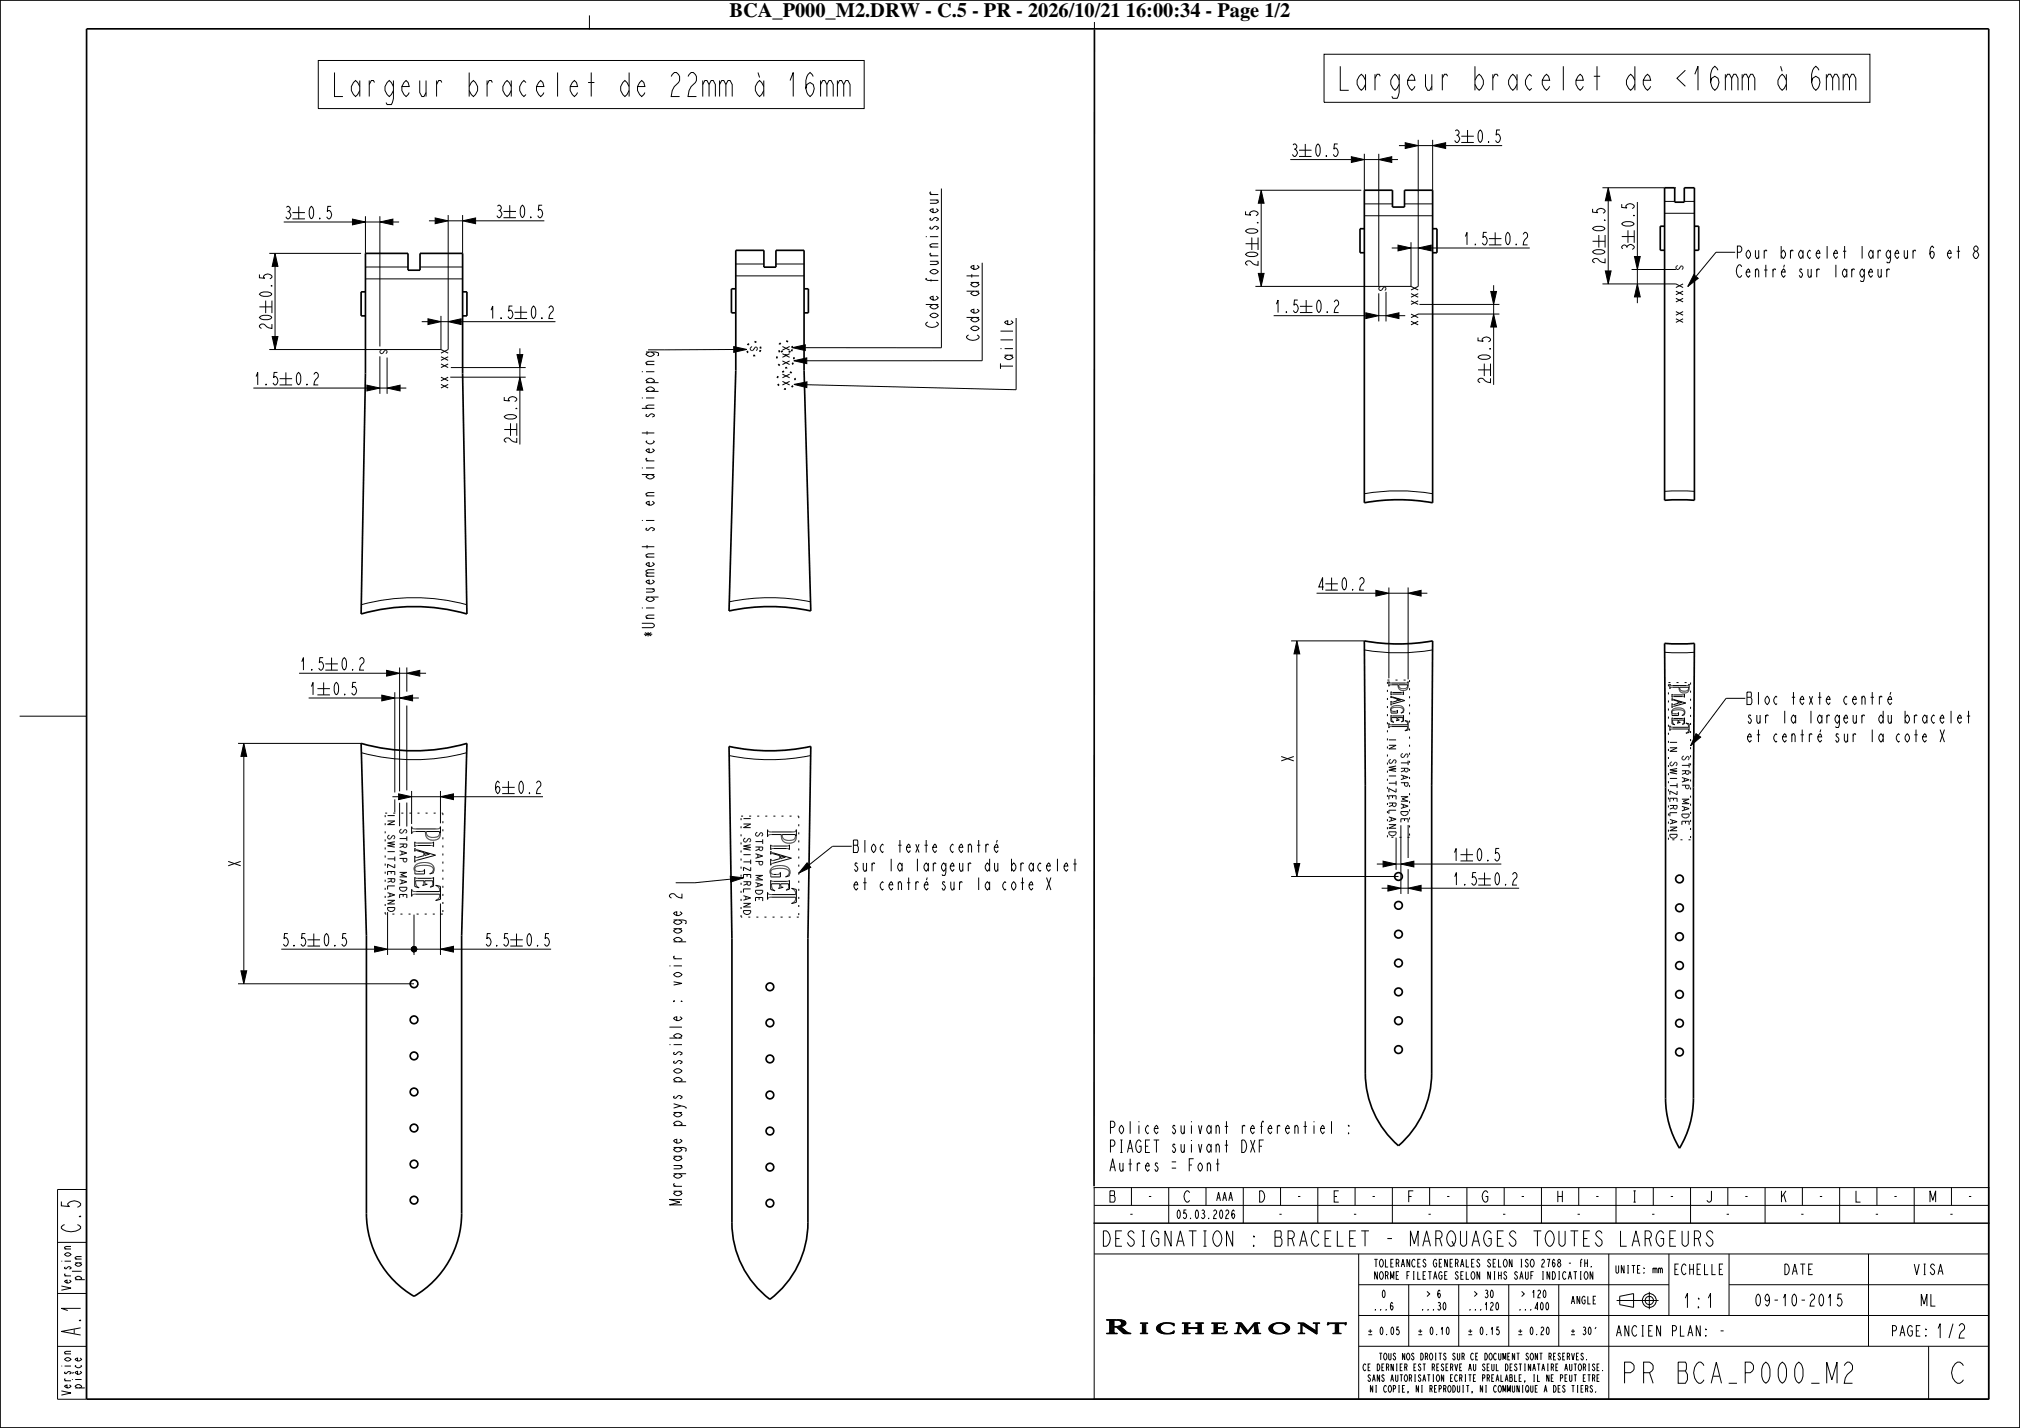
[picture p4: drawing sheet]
<svg xmlns="http://www.w3.org/2000/svg" width="420mm" height="297mm" viewBox="0 0 420 297" stroke-linecap="round" stroke-linejoin="round" font-family="sans-serif">
<defs><g id="words">
<g font-size="6.5">
<text x="68.7" y="20.1">Largeur bracelet de 22mm à</text>
<text x="163.2" y="20.1">16mm</text>
<text x="277.8" y="18.8">Largeur bracelet de &lt;</text>
<text x="351.3" y="18.8">16mm à 6mm</text>
</g>
<g font-size="5.7">
<text x="336.3" y="287.7">PR BCA_P000_M2</text>
<text x="405" y="287.7">C</text>
</g>
<g font-size="5.2">
<text x="16.8" y="256.9" transform="rotate(-90 16.8 256.9)">C.5</text>
<text x="16.8" y="278.5" transform="rotate(-90 16.8 278.5)">A.1</text>
</g>
<g font-size="4.2">
<text x="151.7" y="3.5">BCA_P000_M2.DRW - C.5 - PR - 2026/10/21 16:00:34 - Page 1/2</text>
<text x="228.8" y="259.2">DESIGNATION : BRACELET - MARQUAGES TOUTES LARGEURS</text>
</g>
<g font-size="3.9">
<text x="349.2" y="272">1:1</text>
<text x="402.3" y="278.3">1/2</text>
</g>
<g font-size="3.4">
<text x="302" y="29.6">3</text>
<text x="306.9" y="29.6">0.5</text>
<text x="268.3" y="32.5">3</text>
<text x="273.1" y="32.5">0.5</text>
<text x="59" y="45.5">3</text>
<text x="63.8" y="45.5">0.5</text>
<text x="102.9" y="45.3">3</text>
<text x="107.7" y="45.3">0.5</text>
<text x="339.8" y="47.5" transform="rotate(-90 339.8 47.5)">0.5</text>
<text x="261.6" y="49" transform="rotate(-90 261.6 49)">0.5</text>
<text x="304.1" y="50.9">1.5</text>
<text x="312.6" y="50.9">0.2</text>
<text x="333.7" y="48.4" transform="rotate(-90 333.7 48.4)">0.5</text>
<text x="339.8" y="52.3" transform="rotate(-90 339.8 52.3)">3</text>
<text x="360.8" y="53.8">Pour bracelet largeur 6 et 8</text>
<text x="261.6" y="55.6" transform="rotate(-90 261.6 55.6)">20</text>
<text x="333.7" y="55.1" transform="rotate(-90 333.7 55.1)">20</text>
<text x="360.8" y="57.7">Centré sur largeur</text>
<text x="56.5" y="62.1" transform="rotate(-90 56.5 62.1)">0.5</text>
<text x="264.8" y="65">1.5</text>
<text x="273.3" y="65">0.2</text>
<text x="56.5" y="68.8" transform="rotate(-90 56.5 68.8)">20</text>
<text x="101.5" y="66.3">1.5</text>
<text x="110" y="66.3">0.2</text>
<text x="195.1" y="68.3" transform="rotate(-90 195.1 68.3)">Code fournisseur</text>
<text x="203.6" y="71" transform="rotate(-90 203.6 71)">Code date</text>
<text x="210.6" y="77.1" transform="rotate(-90 210.6 77.1)">Taille</text>
<text x="309.9" y="75.2" transform="rotate(-90 309.9 75.2)">0.5</text>
<text x="52.7" y="80.1">1.5</text>
<text x="61.2" y="80.1">0.2</text>
<text x="309.9" y="80" transform="rotate(-90 309.9 80)">2</text>
<text x="107.4" y="87.6" transform="rotate(-90 107.4 87.6)">0.5</text>
<text x="107.4" y="92.5" transform="rotate(-90 107.4 92.5)">2</text>
<text x="273.7" y="122.7">4</text>
<text x="278.6" y="122.7">0.2</text>
<text x="136.1" y="132.8" transform="rotate(-90 136.1 132.8)">*Uniquement si en direct shipping</text>
<text x="62.2" y="139.4">1.5</text>
<text x="70.7" y="139.4">0.2</text>
<text x="64.2" y="144.5">1</text>
<text x="69" y="144.5">0.5</text>
<text x="362.9" y="146.5">Bloc texte centré</text>
<text x="362.9" y="150.4">sur la largeur du bracelet</text>
<text x="362.9" y="154.3">et centré sur la cote X</text>
<text x="269" y="158.7" transform="rotate(-90 269 158.7)">X</text>
<text x="102.6" y="165.1">6</text>
<text x="107.4" y="165.1">0.2</text>
<text x="177.1" y="177.3">Bloc texte centré</text>
<text x="301.9" y="179.1">1</text>
<text x="306.7" y="179.1">0.5</text>
<text x="50" y="180.5" transform="rotate(-90 50 180.5)">X</text>
<text x="177.1" y="181.2">sur la largeur du bracelet</text>
<text x="177.1" y="185.1">et centré sur la cote X</text>
<text x="301.9" y="184.1">1.5</text>
<text x="310.4" y="184.1">0.2</text>
<text x="58.5" y="196.8">5.5</text>
<text x="67" y="196.8">0.5</text>
<text x="100.6" y="196.8">5.5</text>
<text x="109.1" y="196.8">0.5</text>
<text x="230.4" y="235.8">Police suivant referentiel :</text>
<text x="230.4" y="239.7">PIAGET suivant DXF</text>
<text x="230.4" y="243.6">Autres = Font</text>
<text x="141.8" y="250.9" transform="rotate(-90 141.8 250.9)">Marquage pays possible : voir page 2</text>
</g>
<g font-size="3.3">
<text x="363.6" y="271.7">09-10-2015</text>
<text x="398.9" y="271.7">ML</text>
</g>
<g font-size="3.1">
<text x="230.3" y="250">B</text>
<text x="245.8" y="250">C</text>
<text x="261.3" y="250">D</text>
<text x="276.8" y="250">E</text>
<text x="292.3" y="250">F</text>
<text x="307.8" y="250">G</text>
<text x="323.3" y="250">H</text>
<text x="338.8" y="250">I</text>
<text x="354.3" y="250">J</text>
<text x="369.8" y="250">K</text>
<text x="385.3" y="250">L</text>
<text x="400.8" y="250">M</text>
</g>
<g font-size="2.9">
<text x="347.2" y="265.1">ECHELLE</text>
<text x="370.3" y="265.1">DATE</text>
<text x="397.3" y="265.1">VISA</text>
<text x="335.8" y="277.9">ANCIEN PLAN:-</text>
<text x="393.5" y="277.9">PAGE:</text>
</g>
<g font-size="2.6">
<text x="14.8" y="269.2" transform="rotate(-90 14.8 269.2)">Version</text>
<text x="17" y="266.8" transform="rotate(-90 17 266.8)">plan</text>
<text x="14.8" y="291" transform="rotate(-90 14.8 291)">Version</text>
<text x="17" y="289.4" transform="rotate(-90 17 289.4)">pièce</text>
</g>
<g font-size="2.3">
<text x="238.4" y="249.8">-</text>
<text x="252.5" y="249.8">AAA</text>
<text x="269.4" y="249.8">-</text>
<text x="284.9" y="249.8">-</text>
<text x="300.4" y="249.8">-</text>
<text x="315.9" y="249.8">-</text>
<text x="331.4" y="249.8">-</text>
<text x="346.9" y="249.8">-</text>
<text x="362.4" y="249.8">-</text>
<text x="377.9" y="249.8">-</text>
<text x="393.4" y="249.8">-</text>
<text x="408.9" y="249.8">-</text>
<text x="234.5" y="253.5">-</text>
<text x="243.7" y="253.5">05.03.2026</text>
<text x="265.5" y="253.5">-</text>
<text x="281" y="253.5">-</text>
<text x="296.5" y="253.5">-</text>
<text x="312" y="253.5">-</text>
<text x="327.5" y="253.5">-</text>
<text x="343" y="253.5">-</text>
<text x="358.5" y="253.5">-</text>
<text x="374" y="253.5">-</text>
<text x="389.5" y="253.5">-</text>
<text x="405" y="253.5">-</text>
</g>
<g font-size="2.1">
<text x="282.9" y="263.5">TOLERANCES GENERALES SELON ISO 2768 - fH.</text>
<text x="282.9" y="266.1">NORME FILETAGE SELON NIHS SAUF INDICATION</text>
<text x="287.1" y="269.9">0</text>
<text x="296.2" y="269.9">&gt; 6</text>
<text x="306" y="269.9">&gt; 30</text>
<text x="315.8" y="269.9">&gt; 120</text>
<text x="335.1" y="264.8">UNITE: mm</text>
<text x="285.2" y="272.5">...6</text>
<text x="295" y="272.5">...30</text>
<text x="304.8" y="272.5">...120</text>
<text x="315.2" y="272.5">...400</text>
<text x="326.2" y="271.2">ANGLE</text>
<text x="284.3" y="277.6">± 0.05</text>
<text x="294.7" y="277.6">± 0.10</text>
<text x="305.1" y="277.6">± 0.15</text>
<text x="315.5" y="277.6">± 0.20</text>
<text x="326.4" y="277.6">± 30'</text>
</g>
<g font-size="1.8">
<text x="280.4" y="285.1">CE DERNIER EST RESERVE AU SEUL DESTINATAIRE AUTORISE.</text>
<text x="281.4" y="287.3">SANS AUTORISATION ECRITE PREALABLE, IL NE PEUT ETRE</text>
<text x="284.1" y="282.8">TOUS NOS DROITS SUR CE DOCUMENT SONT RESERVES.</text>
<text x="282" y="289.6">NI COPIE, NI REPRODUIT, NI COMMUNIQUE A DES TIERS.</text>
</g>
</g></defs>
<g fill="#000">
<path d="M262.2 39.6l.6 2.7h-1.2zM281 32.6l2.7 .6-2.7 .6zM286.7 33.2l2.7-.6v1.2zM292.2 29.7l2.7 .6-2.7 .6zM297.9 30.3l2.7-.6v1.2zM334.4 39.1l.6 2.7h-1.2zM57.2 52.7l.6 2.7h-1.2zM73.3 45.6l2.7 .6-2.7 .6zM79 46.2l2.7-.6v1.2zM90.5 45.3l2.7 .6-2.7 .6zM96.2 45.9l2.7-.6v1.2zM261.6 56.9h1.2l-.6 2.7z"/>
<path d="M290.7 51l2.7 .6-2.7 .6zM294.9 51.6l2.7-.6v1.2zM333.8 56.4h1.2l-.6 2.7zM340.4 59.1l.6 2.7h-1.2zM339.8 53.4h1.2l-.6 2.7zM352.2 57.1l.9 .8-2.2 1.7zM56.6 70h1.2l-.6 2.7zM89 66.3l2.7 .6-2.7 .6zM93.2 66.9l2.7-.6v1.2zM107.5 73.7h1.2l-.6 2.7zM108.1 78.4l.6 2.7h-1.2zM152.6 72.1l2.7 .6-2.7 .6z"/>
<path d="M164.7 72.3l2.7-.6v1.2zM165 75l2.7-.6v1.2zM165.1 80l2.7-.6v1.2zM284 65.1l2.7 .6-2.7 .6zM288.2 65.7l2.7-.6v1.2zM310 60.6h1.2l-.6 2.7zM310.6 65.3l.6 2.7h-1.2zM76.3 80.1l2.7 .6-2.7 .6zM80.5 80.7l2.7-.6v1.2zM269.6 133.3l.6 2.7h-1.2zM286.1 122.8l2.7 .6-2.7 .6zM292.8 123.4l2.7-.6v1.2z"/>
<path d="M50.7 154.6l.6 2.7h-1.2zM79.4 144.6l2.7 .6-2.7 .6zM80.4 139.4l2.7 .6-2.7 .6zM83.1 145.2l2.7-.6v1.2zM84.6 140l2.7-.6v1.2zM352.6 152.6l1 .7-2.1 1.8zM82.9 165.1l2.7 .6-2.7 .6zM91.6 165.7l2.7-.6v1.2zM287.6 179.1l2.7 .6-2.7 .6zM291.3 179.7l2.7-.6v1.2zM77.9 196.8l2.7 .6-2.7 .6zM85.5 197.2l.5-.4 .5 .1 .2 .5-.2 .5-.5 .1-.5-.3z"/>
<path d="M91.6 197.4l2.7-.6v1.2zM151.8 182.3l2.8 .3-2.6 .8zM167.8 179.5l.8 .9-2.5 1.2zM269 179.6h1.2l-.6 2.7zM288.6 184.1l2.7 .6-2.7 .6zM292.8 184.7l2.7-.6v1.2zM50.1 201.9h1.2l-.6 2.7z"/>
</g>
<g fill="none" stroke="#000" stroke-width=".21">
<path d="M66.2 12.6h113.5v10h-113.5zM122.6 3.2v2.9M227.6 3.2v2.9M275.3 11.3h113.5v10h-113.5zM195.7 39.2v33.1h-28.3M261 39.6h22M262.2 39.6l.6 2.7h-1.2zM268.3 33.2h12.7M270.1 31.2h2.6M270.1 32.5h2.6M271.4 29.9v2.6M281 32.6l2.7 .6-2.7 .6z"/>
<path d="M283.7 32v7.6M283.7 33.2h3M286.7 33.2l2.7-.6v1.2zM286.7 32v27.6M289.4 33.2h1.3M290.9 30.3h1.3M292.2 29.7l2.7 .6-2.7 .6zM294.9 29.1v30.5l-1.5 .7M294.9 30.3h3M297.9 30.3l2.7-.6v1.2zM297.9 29.1v10.5M300.6 30.3h11.7"/>
<path d="M303.8 28.3h2.6M303.8 29.6h2.6M305.1 27v2.6M333.2 39.1h12.9M334.4 39.1l.6 2.7h-1.2zM348.2 39.1h.3M56 52.7h19.1M57.2 52.7l.6 2.7h-1.2zM57.2 55.4v14.6M59 46.2h14.3M60.8 44.2h2.6M60.8 45.5h2.6"/>
<path d="M62.1 42.9v2.6M73.3 45.6l2.7 .6-2.7 .6zM76 58h20.2M76 55.5h8.8M76 45v7.7M76 46.2h3M79 46.2l2.7-.6v1.2zM79 45v27.1M81.7 46.2h1.3M87.3 55.5h8.9M89.2 45.9h1.3M90.5 45.3l2.7 .6-2.7 .6z"/>
<path d="M93.2 44.7v28l-1.5 .7M93.2 45.9h3M96.2 45.9l2.7-.6v1.2zM96.2 44.7v8M98.9 45.9h14.3M104.7 44h2.6M104.7 45.3h2.6M106 42.7v2.6M153 57.4h14.2M153 54.9h5.8M161.3 54.9h5.9M204.2 54.6v20.4h-36.5"/>
<path d="M259 50.7h2.6M260.3 49.4v2.6M261 59.6h32.4M261.6 49.4v2.6M261.6 56.9h1.2l-.6 2.7zM262.2 42.3v14.6M283.7 44.9h14.2M283.7 42.4h5.8M287.1 59.6l-.4 .3 .1 .4 .4 .1 .5-.6 .2-.1 .3 .2-.3 .5M289.4 51.6h1.3M290.7 51l2.7 .6-2.7 .6zM292 42.4h5.9"/>
<path d="M293.4 59.6l1.5 .7M293.4 50.4v9.2M293.4 51.6h1.5M294.9 51.6l2.7-.6v1.2zM297.6 51.6h20.5M309.6 49.6h2.6M309.6 50.9h2.6M310.6 59.3v1.3M331.1 50.2h2.6M332.4 48.9v2.6M333.2 59.1h15.3l1.5 .7M333.7 48.9v2.6"/>
<path d="M333.8 56.4h1.2l-.6 2.7zM334.4 41.8v14.6M337.2 49.2h2.6M338.5 47.9v2.6M339.2 56.1h9.3M339.8 47.9v2.6M339.8 53.4h1.2l-.6 2.7zM340.4 59.1l.6 2.7h-1.2zM340.4 42v11.4M340.4 56.1v3M346.1 44.4h6.2M346.1 41.9h2.1"/>
<path d="M348.8 55.2l-.3 .4 .1 .4 .4 .1 .5-.7 .2-.1 .3 .3-.3 .5M350 59.1l-1.5 .7M350.2 41.9h2.1M352.2 57.1l.9 .8-2.2 1.7zM360.8 52.5h-4l-4.2 5M53.9 63.8h2.6M55.2 62.5v2.6M56 72.7h35.7M56.5 62.5v2.6M56.6 70h1.2l-.6 2.7zM58.1 78.8h2.6M79 74.1v7.8"/>
<path d="M79.4 72.7l-.4 .4 .1 .3 .4 .1 .5-.6 .2-.1 .3 .3-.3 .4M80.5 74.4v7.5M87.7 66.9h1.3M89 66.3l2.7 .6-2.7 .6zM91.7 79.9l1.5 .8M91.7 78.4l1.5 .8M91.7 75.7l1.5 .7M91.7 74.2l1.5 .7M91.7 72.7l1.5 .7M91.7 65.7v7M91.7 66.9h1.5M93.2 66.9l2.7-.6v1.2z"/>
<path d="M93.2 74.2l-1.5 .7M93.2 75.7l-1.5 .7M93.2 78.4l-1.5 .8M93.2 79.9l-1.5 .8M93.6 78.4h15.7M93.7 76.4h15.6M95.9 66.9h19.6M107 65h2.6M107 66.3h2.6M107.5 73.7h1.2l-.6 2.7zM108.1 78.4l.6 2.7h-1.2zM108.1 72.4v1.3"/>
<path d="M108.1 76.4v2M152.6 72.1l2.7 .6-2.7 .6zM152.6 72.7l-17.8 .1M156.4 72.1l-.4 .3 .1 .4 .4 .1 .5-.6 .2-.1 .3 .2-.3 .5M162.7 79.3l1.5 .8M162.7 77.8l1.5 .8M162.7 75.1l1.5 .7M162.7 73.6l1.5 .7M162.7 72.1l1.5 .7M164.2 72.1l-1.5 .7M164.2 73.6l-1.5 .7M164.2 75.1l-1.5 .7"/>
<path d="M164.2 77.8l-1.5 .8M164.2 79.3l-1.5 .8M164.7 72.3l2.7-.6v1.2zM165 75l2.7-.6v1.2zM165.1 80l2.7-.6v1.2zM211.3 66.1v15l-43.5-1.1M264.8 65.7h19.2M270.3 63.7h2.6M270.3 65h2.6M284 65.1l2.7 .6-2.7 .6zM286.7 61v5.9M286.7 65.7h1.5"/>
<path d="M288.2 65.7l2.7-.6v1.2zM288.2 60.7v6.2M290.9 65.7h1.3M293.4 66.8l1.5 .8M293.4 65.3l1.5 .8M293.4 62.6l1.5 .7M293.4 61.1l1.5 .7M294.8 65.3h17M294.9 61.1l-1.5 .7M294.9 62.6l-1.5 .7M294.9 65.3l-1.5 .8M294.9 66.8l-1.5 .8"/>
<path d="M295.1 63.3h16.7M307.3 76.9h2.6M308.6 75.6v2.6M309.9 75.6v2.6M310 60.6h1.2l-.6 2.7zM310.6 65.3l.6 2.7h-1.2zM310.6 63.3v2M310.6 68v12M340.4 61.8v1.3M348.5 66.3l1.5 .8M348.5 64.8l1.5 .8M348.5 62.1l1.5 .7"/>
<path d="M348.5 60.6l1.5 .7M350 60.6l-1.5 .7M350 62.1l-1.5 .7M350 64.8l-1.5 .8M350 66.3l-1.5 .8M52.7 80.7h23.6M58.1 80.1h2.6M76.3 80.1l2.7 .6-2.7 .6zM79 80.7h1.5M80.5 80.7l2.7-.6v1.2zM83.2 80.7h1.3M104.8 89.3h2.6"/>
<path d="M106.1 88v2.6M107.4 88v2.6M108.1 81.1v11.4M283.7 102.7a41.9 41.9 0 0 1 14.2 0M346.1 102.2l3.1-.1 3.1 .1M67.6 138.1h2.6M67.6 139.4h2.6M75.1 125.8a41.8 41.8 0 0 1 21.9 0M80.4 139.4l2.7 .6-2.7 .6zM83.1 138.8v25.8M84.6 138.8v5.1M151.6 125.2a41.9 41.9 0 0 1 16.9 0"/>
<path d="M268.4 133.3h15.3M269.6 133.3l.6 2.7h-1.2zM269.6 136v43.6M273.7 123.4h12.4M275.6 121.4h2.6M275.6 122.7h2.6M276.9 120.1v2.6M283.7 135.2a41.9 41.9 0 0 0 14.2 0M286.1 122.8l2.7 .6-2.7 .6zM288.8 122.2v18.9M288.8 123.4h4M292.8 123.4l2.7-.6v1.2z"/>
<path d="M292.8 122.2v19.1M295.5 123.4h1.3M346.1 135.7l3.1 .1 3.1-.1M4.1 149h13.9M49.5 154.6h25.6M50.7 154.6l.6 2.7h-1.2zM50.7 157.3v44.6M62.2 140h18.2M64.2 145.2h15.2M66 143.2h2.6M66 144.5h2.6M67.3 141.9v2.6"/>
<path d="M75.1 156.5a41.8 41.8 0 0 0 21.9 0M79.4 144.6l2.7 .6-2.7 .6zM82.1 144v20.8M82.1 145.2h1M83.1 145.2l2.7-.6v1.2zM83.1 140h1.5M84.6 140l2.7-.6v1.2zM84.6 146.7v17.7M85.8 145.2h1.3M87.3 140h1.3M151.6 157.1a41.8 41.8 0 0 0 17 0M288.8 155h1.5l-1.5 .8h1.5"/>
<path d="M288.8 153.9h1.5M288.8 150.4v1M288.8 141.7v1M288.8 151.4h.1M288.8 141.8h.1M288.8 142.7h.1M288.8 150.4v.1M288.8 150.5h.1M288.8 142.6v.1M288.8 151.3h.1M288.8 141.9h.1M288.8 150.5v.1"/>
<path d="M288.8 142.6h.1M288.8 150.6h.1M288.8 142.5v.1M288.8 151.2h.1M288.9 150.6v.1M288.9 142h.1M288.9 150.7h.1M288.9 151.2h.1M288.9 142.5h.1M289 142h.1M289 150.7h.1M289 151.1h.1"/>
<path d="M289 142.5h.1M289 142.4v.1M289 142.4h.1M289.1 142.4h-.1M289.1 142h.1M289.1 150.7h.1M289.1 142.4h.1M289.1 151.1h.1M289.1 147.6h.1M289.1 147.5h.1M289.1 147.6v.1M289.1 147.7h.1"/>
<path d="M289.1 147.4h.1M289.1 142.1h.1M289.1 147.7v.1M289.2 157.9l-.4 .4 .1 .4 .4 .1 .5-.7 .2-.1 .3 .3-.3 .5M289.2 147.8h.1M289.2 142.4h-.1M289.2 147.8v.1M289.2 142.1h.1M289.2 147.3h.1M289.2 150.7h.1M289.2 142.4h.1M289.2 147.9h.1"/>
<path d="M289.2 151.1h.1M289.2 144.5h.1M289.2 148.8h.1M289.2 146.7h.1M289.2 145.8h.1M289.2 145.2h.1M289.2 144.7h.1M289.2 148.8v1.2l.6 .2M289.2 143.9v.6M289.2 144.7v.5M289.2 145.8v.9M289.2 143.9h.1"/>
<path d="M289.2 148h.1M289.2 148.3h.1M289.2 147.2h.1M289.2 148.2h.1M289.2 147.6h.1M289.2 147.6v.1M289.2 148.1h.1M289.2 145.1v.1M289.2 147.5v.1M289.2 147.5h.1M289.2 147.7h.1M289.2 146.6v.1"/>
<path d="M289.2 144.8h.1M289.2 145.8v.1M289.2 145.9h.1M289.2 142.4h1.5v.2M289.2 145.1h.1M289.2 146.6h.1M289.3 146.6h-.1M289.3 151.1h-.1M289.3 145.9h.1M289.3 147.7v.1M289.3 147.2h-.1M289.3 147.8h.1"/>
<path d="M289.3 148.8h.1M289.3 147.4h.1M289.3 147.2h.1M289.3 144.4h.1M289.3 146.6h.1M289.3 144h.1M289.3 144.8h.1M289.3 151.1h.1M289.3 151.1l3.4 .1M289.3 150.7h.1M289.3 148.9h.1M289.3 144.8v.1"/>
<path d="M289.3 145.9v.1M289.3 144.9h.1M289.3 146h.1M289.3 146.5h.1M289.3 145.1h.1M289.3 147.1h.1M289.3 142.1h.1M289.3 145v.1M289.3 147.9h.1M289.3 145h.1M289.3 149.4v-.2h1.2v.3M289.3 149.4h.1"/>
<path d="M289.3 149.4v.1M289.3 149.5h.1M289.3 149.5v.1M289.3 147.3h.1M289.3 149.6h.1M289.4 149.7h.1M289.4 147.1h-.1M289.4 145h-.1M289.4 147.3h-.1M289.4 144.4h-.1M289.4 146.5h-.1M289.4 144.9h.1"/>
<path d="M289.4 147.1h.1M289.4 144.4h.1M289.4 148.9h.1M289.4 149.8h.1M289.4 144h.1M289.4 147.9h.1M289.4 146h.1M289.4 145h.1M289.4 147h.1M289.4 147.3h.1M289.4 146.4v.1M289.4 149.9h.1"/>
<path d="M289.4 146.4h.1M289.4 145v.1M289.4 145.1h.1M289.5 144h.1M289.5 147.3h-.1M289.5 145.1h.1M289.5 146.4h-.1M289.5 147.3h.1M289.5 144.4h-.1M289.5 147h-.1M289.5 146.4h.1M289.5 144.9h.1"/>
<path d="M289.5 148.9h.1M289.5 150h.1M289.5 144.4h.1M289.5 147h.1M289.5 147.9h.1M289.5 146h.1M289.5 146.9v.1M289.5 147.2h.1M289.5 146.9h.1M289.5 145h.1M289.5 150.1h.1M289.6 146.4h-.1"/>
<path d="M289.6 150.1h.1M289.6 144h.1M289.6 145l2.5 .7-2.5 .7M289.6 147.9h.1M289.6 144.4h-.1M289.6 147.2h-.1M289.6 146.9h-.1M289.6 146.9h.1M289.6 144.4h.1M289.6 148.9h.1M289.6 147.2h.1M289.6 147.9v.1"/>
<path d="M289.6 144.4h1.8M289.6 145.1h.1M289.6 148h.1M289.7 148h.1M289.7 145.1l.8 .2v.5l-1 .2M289.7 150.1h.1M289.7 146.9h-.1M289.7 150.2h.1M289.7 146.9h.1M289.7 146.8v.1M289.7 146.8h.1M289.8 150.2h.1"/>
<path d="M289.8 146.8h-.1M289.8 147.2h-.1M289.8 146.8h.1M289.8 147.2h.1M289.9 147.2h-.1M289.9 146.8h-.1M289.9 147.2h.1M289.9 146.8h.1M289.9 147.1v.1M289.9 147.1h.1M290 146.8h-.1M290 147.1h-.1"/>
<path d="M290 146.8h.1M290 148h-.3M290.1 148h-.1M290.1 146.8h-.1M290.1 147.1h-.1M290.1 148h.1M290.1 147.1h.1M290.1 146.8h.1M290.1 146.7v.1M290.2 147.1h-.1M290.2 146.7h-.1M290.2 147.9v.1"/>
<path d="M290.2 147.9h.1M290.2 146.7h.1M290.3 146.7h-.1M290.3 159.3l-1.5 .3 1.5 .3-1.5 .3 1.5 .2M290.3 147.9h.1M290.3 149.9h.1M290.3 147.1h-.1M290.3 147.1h.1M290.3 146.7h.1M290.4 147.1h-.1M290.4 147.9h-.1M290.4 147.1h.1"/>
<path d="M290.4 149.8h.1M290.4 146.7h-.1M290.4 147.9h.1M290.5 149.7h-.1M290.5 149.7h.1M290.5 147.1h-.1M290.5 147.9h.1M290.5 149.6h.1M290.5 149.5v.1M290.5 147.8h.1M290.5 147.1h.2M290.5 147.7v.1"/>
<path d="M290.5 147.7h.1M290.5 146.7h-.1M290.5 146.7h.1M290.6 147.7h.1M290.6 147.7v.6h-1.4M290.6 146.7h.1M290.6 145.4l.6 .2-.6 .1zM290.6 149.5v-.3h1.1v.3M290.6 149.5h.1M290.6 149.6h.1M290.7 146.7h.1M290.7 149.7h.1"/>
<path d="M290.7 142.6h.1M290.7 142.6v.1M290.7 142.7h.1M290.7 142.7v.1M290.7 142.8h.1M290.7 147.1h.1M290.7 142.8v.1M290.7 142.9h.1M290.7 142.9v.1M290.7 143h.1M290.7 147.1h.2M290.8 143.1h.1"/>
<path d="M290.8 146.7h.1M290.8 149.7h.1M290.8 143.1v.1M290.8 143.2h.1M290.8 142.6v-.2h1.8v.2M290.8 142.6h.1M290.8 142.7h.1M290.8 142.7v.1M290.8 142.8h.1M290.9 142.8h.1M290.9 147.1h.1M290.9 146.7h.1"/>
<path d="M290.9 143.3h.1M290.9 142.9h.1M290.9 149.7h.1M290.9 149.7l-.6 .2M290.9 143.3l.1 .1M290.9 143h.1M291 143h.1M291 143.4h.1M291 146.7v.1M291 147.1h.1M291 146.8h.1M291.1 143.4h.1"/>
<path d="M291.1 143.1h.1M291.1 147.1h.1M291.1 146.8h.1M291.1 143.5h.1M291.2 143.1h.1M291.2 147.2h.1M291.2 146.8h.1M291.2 143.1v.1M291.2 143.5h.1M291.2 143.2h.1M291.3 143.5v.1M291.3 147.2h.1"/>
<path d="M291.3 146.8h.1M291.3 143.2h.1M291.3 143.6h.1M291.3 159.8h1.5v.5l-.3 .2h-.2l-.3-.2M291.3 158.7h1.5M291.3 148.3h.1M291.3 146.8l.1 .1M291.3 150.1h.1M291.4 143.2h.1M291.4 147.2h.1M291.4 148.2l-.1 .1M291.4 143.6h.1"/>
<path d="M291.4 146.9h.1M291.4 150.1h.1M291.4 148.2h.1M291.4 144.4h.1M291.4 144h-1.8M291.4 148.9h-1.8M291.5 143.2h.1M291.5 144h-.1M291.5 147.3h.1M291.5 148.2h.1M291.5 143.6h.1M291.5 150.1h.1"/>
<path d="M291.5 148.9h-.1M291.5 146.9h.1M291.5 144.4h.1M291.5 144h.1M291.5 148.9h.1M291.5 150v.1M291.5 150h.1M291.5 148.1v.1M291.5 146.9v.1M291.5 148.1h.1M291.5 147h.1M291.6 148.1h-.1"/>
<path d="M291.6 144h-.1M291.6 143.6h.1M291.6 147h.1M291.6 148.1h.1M291.6 150h.1M291.6 148.9h.1M291.6 147.3h.1M291.6 144.4h.1M291.6 144h.1M291.6 143.2h.1M291.6 149.9h.1M291.6 147.3v.1"/>
<path d="M291.6 148v.1M291.6 147.4h.1M291.7 156.7l-.4 .4 .1 .3 .4 .1 .5-.6 .2-.1 .3 .3-.3 .4M291.7 148.9h-.1M291.7 149.9h-.1M291.7 149.9h.1M291.7 148h.1M291.7 143.6h.1M291.7 143.2h.1M291.7 147.4h.1M291.7 149.8h.1M291.7 144h.1"/>
<path d="M291.7 148.9h.1M291.7 144.4h.1M291.7 147.1h.1M291.7 149.7h.1M291.7 149.6v.1M291.7 149.6h.1M291.7 149.5v.1M291.7 147.4v.1M291.7 147.9h.1M291.7 147.5h.1M291.8 147.9h.1M291.8 147.5h.1"/>
<path d="M291.8 144.4h.1M291.8 147.8v.1M291.8 148.8v.1M291.8 148.8h.1M291.8 147.8h.1M291.8 147.2h.1M291.8 147.5v.1M291.8 148.1h.1M291.8 147.6h.1M291.8 147.7v.1M291.8 143.9h.1M291.8 144.5h.1"/>
<path d="M291.8 147.7h.1M291.8 143.2h-.1M291.8 148h.1M291.8 147.6v.1M291.8 143.9v.6M291.8 148.8v1.2l-.4 .1M291.8 148.1l-.5 .2M291.8 143.2h.1M291.8 147.3h.1M291.8 147.9v.1M291.9 143.2h-.1M291.9 143.6h-.2"/>
<path d="M291.9 147.3h.1M291.9 147.9h-.1M291.9 147.3v.1M291.9 147.9h.1M291.9 147.4h.1M291.9 143.2h.1M291.9 147.8v.1M291.9 147.4v.1M291.9 147.5h.1M291.9 147.8h.1M291.9 143.6h.1M291.9 147.5v.1"/>
<path d="M291.9 147.7v.1M291.9 147.6h.1M291.9 147.7h.1M291.9 147.6v.1M292 143.6h-.1M292 143.2h-.1M292 143.2h.1M292 143.6h.1M292 159.8v.5M292.1 143.2h-.1M292.1 149.9h.1M292.1 152h.1"/>
<path d="M292.1 149.9l.7 .1v1.8l-.7 .2M292.1 143.6h-.1M292.1 143.2h.1M292.1 143.6h.1M292.2 143.2h-.1M292.2 143.6h-.1M292.2 143.2h.1M292.2 143.6h.1M292.2 149.9h.1M292.2 142.1h-2.9M292.2 142.1h.1M292.3 143.2h-.1"/>
<path d="M292.3 143.5l-.1 .1M292.3 150h.1M292.3 151.9l-.2 .1M292.3 143.2h.1M292.3 142.1h-.1M292.3 143.5h.1M292.3 151.9h.1M292.3 142.1h.1M292.4 150h.1M292.4 151.8h-.1M292.4 143.1l-.1 .1M292.4 142.1h-.1"/>
<path d="M292.4 151.8h.1M292.4 143.1h.1M292.4 143.5h-.1M292.4 143.5h.1M292.4 142.1h.1M292.4 150v.1M292.4 150.1h.1M292.5 150.1h.1M292.5 143.4l-.1 .1M292.5 151.8h.1M292.5 142l-.1 .1M292.5 143.1h.1"/>
<path d="M292.5 142h.1M292.5 143.4h.1M292.5 150.1v.1M292.5 143h.1M292.5 151.7h.1M292.5 150.2h.1M292.6 150.2h.1M292.6 142h-.1M292.6 143h.1M292.6 143.4h-.1M292.6 151.7h.1M292.6 151.6v.1"/>
<path d="M292.6 142h.1M292.6 150.2v.1M292.6 142.9h.1M292.6 150.3h.1M292.6 143.3v.1M292.6 151.6h.1M292.6 143.3h.1M292.6 151.5v.1M292.6 142.8v.1M292.6 151.5h.1M292.6 142.8h.1M292.6 150.3v.1"/>
<path d="M292.6 150.4h.1M292.6 142.7h.1M292.6 151.4v.1M292.6 143.2v.1M292.6 142.6h.1M292.6 150.4l.1 .1M292.7 151.4h-.1M292.7 150.5h.1M292.7 151.4h.1M292.7 150.7h-3.4M292.7 150.7h.1M292.7 142h-.1"/>
<path d="M292.7 151.2h.1M292.7 151.2v.1M292.7 151.3v.1M292.7 151.3h.1M292.7 150.6h.1M292.7 150.5v.1M292.7 143.2h-.1M292.7 142h.1M292.7 143.2h.1M292.7 143.1v.1M292.7 143.1h.1M292.7 141.9h.1"/>
<path d="M292.7 143v.1M292.7 143h.1M292.7 141.8h.1M292.8 142.9l-.1 .1M292.8 142.9h.1M292.8 141.8h.1M292.8 141.7h.1M292.8 142.8v.1M292.8 142.8h.1M292.8 142.7v.1M292.8 142.7h.1M292.8 141.7v1"/>
<path d="M292.8 158.2v.9M347.2 143.2h.1M347.2 155.5h1.5l-1.5 .8h1.5M347.2 154.4h1.5M347.2 151.9h.1M347.2 150.9h.1M347.2 142.3v.9M347.2 150.9v1M347.2 142.3h.1M347.2 151h.1M347.2 151.8v.1M347.2 143.1h.1"/>
<path d="M347.2 142.4h.1M347.2 151.1h.1M347.2 151.8h.1M347.3 151.1h.1M347.3 142.4h.1M347.3 143.1h.1M347.3 151.8h.1M347.3 142.4v.1M347.3 151.2h.1M347.3 142.5h.1M347.3 151.7h.1M347.3 143h.1"/>
<path d="M347.4 151.2h.1M347.4 142.5h.1M347.4 151.7h.1M347.4 143h.1M347.4 151.6v.1M347.4 151.6h.1M347.4 142.6h.1M347.5 151.2h.1M347.5 142.6h.1M347.5 143h.1M347.5 151.6h.1M347.5 142.9v.1"/>
<path d="M347.5 142.9h.1M347.5 148.1h.1M347.5 148.2h.1M347.5 148h.1M347.6 148h-.1M347.6 151.2h.1M347.6 148.2h.1M347.6 148h.1M347.6 142.6h.1M347.6 148.2v.1M347.6 148.3h.1M347.6 151.2v.1"/>
<path d="M347.6 147.9h.1M347.6 151.6h.1M347.6 151.3h.1M347.6 158.4l-.4 .4 .1 .4 .4 .1 .5-.7 .3-.1 .2 .3-.2 .5M347.6 142.9h.1M347.6 148.3v.1M347.6 147.8v.1M347.6 148.4h.1M347.6 147.8h.1M347.6 144.4h.1M347.6 149.3h.1M347.6 147.2h.1"/>
<path d="M347.6 146.3h.1M347.6 145.7h.1M347.6 145.3h.1M347.6 145h.1M347.6 149.3v1.3l.6 .1M347.6 144.4v.6M347.6 145.3v.4M347.6 146.3v.9M347.6 148.8h.1M347.6 147.7v.1M347.6 148.5h.1M347.6 148.7h.1"/>
<path d="M347.6 147.7h.1M347.6 148.1h.1M347.7 151.3h.1M347.7 148.2h.1M347.7 148.5h.1M347.7 148.1h.1M347.7 148.7h-.1M347.7 145.3h.1M347.7 144.4h.1M347.7 148.5v.1M347.7 145.7h.1M347.7 148.6h.1"/>
<path d="M347.7 147.2h.1M347.7 148h.1M347.7 146.3v.1M347.7 149.3h.1M347.7 146.4h.1M347.7 148v.1M347.7 145h.1M347.7 142.6h.1M347.7 147.1h.1M347.7 142.9h-.1M347.7 145.6h.1M347.7 147.7h.1"/>
<path d="M347.7 151.6h.1M347.7 148.3h.1M347.7 149.4h.1M347.7 144.9h.1M347.7 142.9h.1M347.7 142.9h1.4v.2M347.7 146.4v.1M347.7 151.6l3.4 .1M347.7 146.5h.1M347.7 144.5h.1M347.7 145.4h.1M347.7 147.9h.1"/>
<path d="M347.7 147h.1M347.7 147.6v.1M347.7 147.6h.1M347.8 146.5h.1M347.8 149.4h.1M347.8 149.9v-.1h1.1v.3M347.8 149.9h.1M347.8 147.9h.1M347.8 149.9v.1M347.8 150h.1M347.8 144.5h.1M347.8 145.4h.1"/>
<path d="M347.8 142.6h2.8M347.8 148.4h.1M347.8 147.6h.1M347.8 150v.1M347.8 150.1h.1M347.8 150.1v.1M347.8 144.9h.1M347.8 145.6h.1M347.8 147.8h.1M347.8 147h.1M347.8 150.2h.1M347.8 150.2v.1"/>
<path d="M347.8 150.3h.1M347.8 150.3v.1M347.8 147.5v.1M347.8 147.5h.1M347.8 150.4h.1M347.9 144.5h.1M347.9 147.8h-.1M347.9 149.4h.1M347.9 145.4h.1M347.9 148.4h.1M347.9 150.4h.1M347.9 146.6h.1"/>
<path d="M347.9 150.4v.1M347.9 145.6h.1M347.9 144.9h.1M347.9 147.8h.1M347.9 147.5h.1M347.9 146.9h.1M347.9 145.5h.1M347.9 150.5h.1M347.9 148.4l.1 .1M347.9 147.7v.1M348 150.6h.1M348 148.5h.1"/>
<path d="M348 144.5h.1M348 147.7h-.1M348 144.9h-.1M348 149.4h.1M348 146.9h.1M348 145.5h.1M348 144.9h.1M348 147.7h.1M348 147.4h.1M348 149.4h1.9M348 145.5l2.5 .7-2.5 .7M348 144.9h1.9"/>
<path d="M348 145.6h.1M348.1 147.7h-.1M348.1 148.5h.1M348.1 145.6l.8 .3v.4l-.9 .2M348.1 147.4h-.1M348.1 150.6h.1M348.1 150.6v.1M348.1 147.4h.1M348.1 150.7h.1M348.1 147.7h.1M348.2 147.4h-.1M348.2 147.7h-.1"/>
<path d="M348.2 150.7h.1M348.2 147.4h.1M348.2 147.3v.1M348.2 147.7h.1M348.2 147.3h.1M348.3 147.7h-.1M348.3 147.3h-.1M348.3 147.7h.1M348.3 147.3h.1M348.4 147.3h-.1M348.4 147.7h-.1M348.4 147.3h.1"/>
<path d="M348.4 147.7h.1M348.5 147.3h-.1M348.5 148.5h-.4M348.5 147.6l-.1 .1M348.5 147.3h.1M348.5 147.6h.1M348.5 148.5h.1M348.6 147.6h-.1M348.6 148.5h-.1M348.6 147.3h-.1M348.6 147.6h.1M348.6 147.3h.1"/>
<path d="M348.6 148.5h.1M348.7 148.5h-.1M348.7 147.2l-.1 .1M348.7 147.2h.1M348.7 159.8l-1.5 .3 1.5 .3-1.5 .3 1.5 .3M348.7 148.5h.1M348.7 147.6h-.1M348.8 147.6h-.1M348.8 150.4h-.1M348.8 148.4h.1M348.8 150.4h.1M348.8 147.2h-.1"/>
<path d="M348.8 147.6h.1M348.8 147.2h.1M348.8 150.3v.1M348.8 150.3h.1M348.9 150.3h-.1M348.9 150.3h.1M348.9 147.6h-.1M348.9 148.4h.1M348.9 147.6h.1M348.9 150.2v.1M348.9 150.2h.1M348.9 147.6h.2"/>
<path d="M348.9 150.1v.1M348.9 150.1h.1M348.9 148.3h.1M349 148.3h.1M349 148.2v.1M349 148.2h.1M349 147.2h-.2M349 147.2h.1M349 148.2v.6h-1.4M349 145.9l.7 .2-.7 .2zM349 150v-.2h1.1v.2M349 150h.1"/>
<path d="M349 150.1h.1M349.1 150.1h.1M349.1 150.2h.1M349.1 147.2h.1M349.1 143.1h.1M349.1 143.1v.1M349.1 143.2h.1M349.1 143.2v.1M349.1 143.3h.1M349.1 147.6h.1M349.1 143.3v.1M349.1 143.4h.1"/>
<path d="M349.1 143.4l.1 .1M349.2 143.5h.1M349.2 150.2h.1M349.2 147.6h.1M349.2 143.6h.1M349.2 143.6v.1M349.2 147.2h.1M349.2 143.7h.1M349.2 143.1v-.2h1.9v.2M349.2 143.1h.1M349.2 143.1v.1M349.2 143.2h.1"/>
<path d="M349.3 143.2h.1M349.3 147.2v.1M349.3 143.7h.1M349.3 143.3h.1M349.3 150.2h.1M349.3 143.7v.1M349.3 147.6h.1M349.3 147.3h.1M349.3 143.4h.1M349.3 143.8h.1M349.4 143.8v.1M349.4 150.2l-.7 .2"/>
<path d="M349.4 150.2h.1M349.4 143.9h.1M349.4 143.5h.1M349.4 147.3h.1M349.4 147.6h.1M349.4 147.6l.1 .1M349.5 143.9v.1M349.5 143.6h.1M349.5 147.3h.1M349.5 144h.1M349.5 147.7h.1M349.6 144h.1"/>
<path d="M349.6 147.3h.1M349.6 143.6h.1M349.6 143.6v.1M349.6 147.7h.1M349.6 143.7h.1M349.7 147.7h.1M349.7 144.1h.1M349.7 147.3h.1M349.7 143.7h.1M349.7 159.2h1.5M349.7 148.8h.1M349.7 147.3v.1"/>
<path d="M349.7 147.4h.1M349.8 148.8h-.1M349.8 147.4h.1M349.8 143.7h.1M349.8 147.7h.1M349.8 144.1h.1M349.8 150.6v.1M349.8 148.8h.1M349.8 150.6h.1M349.8 148.7v.1M349.8 147.7l.1 .1M349.9 147.4h.1"/>
<path d="M349.9 144.1h.1M349.9 148.7h-.1M349.9 144.9h.1M349.9 150.6h-.1M349.9 144.5h-1.9M349.9 147.8h.1M349.9 143.7h.1M349.9 144.5h.1M349.9 148.7h.1M349.9 150.6h.1M349.9 149.4h.1M349.9 147.4l.1 .1"/>
<path d="M350 150.5l-.1 .1M350 148.7h-.1M350 147.5h.1M350 147.8h.1M350 144.5h-.1M350 144.9h.1M350 149.4h-.1M350 148.7h.1M350 150.5h.1M350 144.1h.1M350 143.7h.1M350 148.6h.1"/>
<path d="M350 149.4h.1M350 144.5h.1M350 143.7v.1M350 147.9h.1M350 143.8h.1M350.1 147.5h.1M350.1 147.9h.1M350.1 144.9h.1M350.1 144.5h-.1M350.1 148.6h.1M350.1 150.4h.1M350.1 144.5h.1"/>
<path d="M350.1 149.4h-.1M350.1 144.1h.1M350.1 147.5v.1M350.1 143.8h.1M350.1 157.2l-.4 .4 .1 .4 .4 .1 .5-.7 .3-.1 .2 .3-.2 .5M350.1 147.6h.1M350.1 148.5h.1M350.1 150.3v.1M350.1 149.4h.1M350.1 150.3h.1M350.1 150.2v.1M350.1 150.2h.1"/>
<path d="M350.1 150.1v.1M350.1 150.1h.1M350.1 150v.1M350.2 144.1h.1M350.2 148h.1M350.2 148.4h-.1M350.2 143.8h.1M350.2 148.4h.1M350.2 144.5h.1M350.2 147.6v.1M350.2 144.9h.1M350.2 149.4h.1"/>
<path d="M350.2 147.7h.1M350.2 144.9v.1M350.2 148.3h.1M350.2 148.6h.1M350.2 148.1h.1M350.2 144.4h.1M350.2 148.2v.1M350.2 145h.1M350.2 149.3h.1M350.2 148.2h.1M350.2 148.5v.1M350.2 148.5h.1"/>
<path d="M350.2 147.8h.1M350.2 144.4v.6M350.2 149.3v1.2l-.4 .2M350.2 148.7l-.5 .1M350.3 148.5h-.1M350.3 147.8h.1M350.3 148.5h.1M350.3 144.1h-.1M350.3 147.9h.1M350.3 148.4h.1M350.3 148h.1M350.3 148.3h.1"/>
<path d="M350.3 144.1h.1M350.3 148.1h.1M350.3 148.2h.1M350.3 143.7l-.1 .1M350.4 143.7h-.1M350.4 144.1h-.1M350.4 143.7h.1M350.4 144.1h.1M350.5 143.7h-.1M350.5 144.1h-.1M350.5 143.7h.1M350.5 144.1h.1"/>
<path d="M350.5 150.4l.2 .1M350.5 152.5h.1M350.5 150.4l.7 .2v1.7l-.7 .2M350.5 150.4h.1M350.6 143.7h.1M350.6 144.1h-.1M350.6 144.1h.1M350.7 144.1h-.1M350.7 143.7h.1M350.7 142.6h-.1M350.7 144.1h.1M350.7 150.5h.1"/>
<path d="M350.7 152.4l-.2 .1M350.7 142.6h.1M350.7 152.4h.1M350.7 144v.1M350.8 144h-.1M350.8 152.4h-.1M350.8 144h.1M350.8 152.4h.1M350.8 150.5h.1M350.8 143.7h.1M350.8 142.6h-.1M350.8 143.6v.1"/>
<path d="M350.8 143.6h.1M350.8 150.6h.1M350.8 152.3h.1M350.8 142.6h.1M350.9 144h-.1M350.9 150.6h.1M350.9 143.6h.1M350.9 144h.1M350.9 152.3h.1M350.9 142.6h.1M350.9 143.9v.1M350.9 143.9h.1"/>
<path d="M350.9 152.2h.1M350.9 150.7h.1M350.9 143.5v.1M350.9 143.5h.1M351 142.6h-.1M351 152.2h-.1M351 143.9h-.1M351 150.7h.1M351 143.5h.1M351 142.5h.1M351 152.2h.1M351 143.9h.1"/>
<path d="M351 143.4h.1M351 150.8h.1M351 152.1h.1M351 143.8h.1M351.1 150.8v.1M351.1 143.8h-.1M351.1 142.5h-.1M351.1 143.3l-.1 .1M351.1 150.9h.1M351.1 152h.1M351.1 143.3h.1M351.1 143.8h.1"/>
<path d="M351.1 143.2v.1M351.1 143.2h.1M351.1 142.5h.1M351.1 143.7v.1M351.1 143.1v.1M351.1 151.9h.1M351.1 151h.1M351.1 151.2l-3.3 .1M351.1 151.2h.1M351.1 151.7h.1M351.1 151.7v.1M351.1 151.8v.1"/>
<path d="M351.1 151.1v.1M351.1 151.8h.1M351.1 151.1h.1M351.1 143.7h.1M351.1 143.6v.1M351.1 143.6h.1M351.1 142.4v.1M351.2 142.4h-.1M351.2 142.4h.1M351.2 143.5l-.1 .1M351.2 143.5h.1M351.2 142.3v.1"/>
<path d="M351.2 143.4v.1M351.2 142.3h.1M351.2 143.4h.1M351.2 143.3v.1M351.2 143.3h.1M351.2 143.2v.1M351.2 143.2h.1M351.2 142.3v.9M351.2 158.7v.9M352.6 152.6l1 .7-2.1 1.8zM362.9 145.2h-4l-5.8 7.7M80.6 178.6h1.5"/>
<path d="M80.6 177.1h1.5M80.6 170.8h1.5l-1.5 .7h1.5M80.6 169.6h1.5M81 173.7l-.4 .3 .1 .4 .4 .1 .5-.7h.2l.3 .2-.3 .5M81.6 165.7h1.3M82.1 175.1l-1.5 .2 1.5 .3-1.5 .3 1.5 .3M82.1 179.8v.7l-1.5-.7v.7M82.1 166.3v2.6M82.1 178.2v.9M82.9 165.1l2.7 .6-2.7 .6zM83.1 178.5h1.5l-.1 .7h-.5l-.2-.7M83.1 175.5h1.5v.5l-.3 .3h-.2l-.3-.3"/>
<path d="M83.1 176.9l1.5 .5-1.5 .5M83.1 174.4h1.5M83.1 167v4.8M83.5 172.4l-.4 .4 .1 .4 .4 .1 .5-.7 .2-.1 .3 .3-.3 .5M83.6 177.1v.6M83.8 175.5v.5M83.8 176l-.7 .3M84.6 166.9v5M84.6 173.9v1M85.6 164.5v6.9M85.6 165.7h6M85.6 171.9v1.5"/>
<path d="M85.6 173.4h.1M85.6 172h.1M85.6 173.3v.1M85.6 173.3h.1M85.6 172.1h.1M85.6 173.2h.1M85.7 172.2h.1M85.7 173.2h.1M85.7 173.1h.1M85.7 172.3h.1M85.8 173.1h-.1M85.8 173.1h.1"/>
<path d="M85.8 172.3h.1M85.8 173h.1M85.9 172.3h.1M85.9 173h-.1M85.9 172.3v.1M85.9 173h.1M85.9 172.4h.1M86 173h-.1M86 173h.1M86 172.4h.1M86.1 173h-.1M86.1 173h.1"/>
<path d="M86.1 172.4h.1M86.2 172.4h.1M86.2 172.4h4.6M86.2 172.9v.1M86.2 179.3h.1M86.2 178h.1M86.2 177.1h.1M86.2 176.4h.1M86.2 176.1h.1M86.2 175.1h.1M86.2 175.1v1M86.2 176.4v.7"/>
<path d="M86.2 178v1.3M86.2 172.9h.1M86.2 172.9h2.3v.3M86.3 178h.1M86.3 175.1h.1M86.3 176.4h.1M86.3 177.1h.1M86.3 176.1h.1M86.3 177v.1M86.3 178v.1M86.3 179.3h.1M86.3 178.1h.1"/>
<path d="M86.3 177h.1M86.3 175.1v.1M86.3 176.5h.1M86.3 176h.1M86.3 179.2v.1M86.3 179.2h.1M86.3 175.2h.1M86.3 178.1v.1M86.3 176.5v.1M86.3 178.2h.1M86.3 176.9h.1M86.3 179.1v.1"/>
<path d="M86.3 179.1h.1M86.3 175.2l.1 .1M86.4 175.3h.1M86.4 178.2h.1M86.4 176.6h.1M86.4 178.2v.1M86.4 175.9h.1M86.4 176.9h.1M86.4 178.3h.1M86.4 179.1h.1M86.4 180h.1M86.4 179v.1"/>
<path d="M86.4 179h.1M86.4 179.9v.1M86.4 179.9h.1M86.5 178.3h.1M86.5 176.6h.1M86.5 175.3h.1M86.5 176.9h.1M86.5 175.9h.1M86.5 176.6v.1M86.5 179h.1M86.5 179.9h.1M86.5 176.7h.1"/>
<path d="M86.5 178.4h.1M86.5 179.8v.1M86.5 179.8h.1M86.6 179.8h-.1M86.6 175.3h.1M86.6 178.4h.1M86.6 176.7h.1M86.6 176.9h.1M86.6 179.8h.1M86.6 179h.1M86.6 175.9h.1M86.6 178.9h.1"/>
<path d="M86.7 178.9h-.1M86.7 176.7h.1M86.7 179.7l-.1 .1M86.7 176.9l1.4 .4v.7l-1.4 .4M86.7 175.9h-.1M86.7 175.3h.1M86.7 178.4h.1M86.7 175.9h.1M86.7 178.9h.1M86.7 179.7h.1M86.7 176.7l3.9 1.2-3.9 1M86.8 179.7h-.1"/>
<path d="M86.8 175.8l-.1 .1M86.8 179.7h.1M86.8 175.8h.1M86.8 175.8h2.8M86.9 179.6l-.1 .1M86.9 179.6h.1M87 179.6h-.1M87.1 179.5l-.1 .1M87.2 179.5h-.1M87.3 179.5h-.1M87.3 179.5h.1M87.6 180h-.1"/>
<path d="M88 180h-.4M88 180h.1M88.1 180h-.1M88.1 180h.1M88.1 180h.9M88.2 179.4l-.9 .1M88.2 179.4h.1M88.3 179.4h.6M88.3 177.4l1 .2-1 .3zM88.5 173.2h.1M88.5 173.2v.1M88.5 173.3h.1"/>
<path d="M88.5 173.3v.1M88.5 173.4h.1M88.5 173.4v.1M88.5 173.5h.1M88.5 173.5v.1M88.5 173.6h.1M88.5 173.6v.1M88.5 173.7h.1M88.5 173.7v.1M88.5 173.8h.1M88.5 173.8l.1 .1M88.6 173.9h.1"/>
<path d="M88.6 173.9v.1M88.6 174h.1M88.6 174v.1M88.6 174.1h.1M88.6 173.1v-.2h2.8v.3M88.6 173.1v.1M88.6 173.2h.1M88.6 173.3h.1M88.7 174.1h.1M88.7 173.4h.1M88.7 173.5h.1M88.7 174.1v.1"/>
<path d="M88.7 174.2h.1M88.7 173.6h.1M88.8 173.6h.1M88.8 174.2v.1M88.8 174.3h.1M88.8 173.7h.1M88.8 173.7v.1M88.8 173.8h.1M88.9 173.8h.1M88.9 174.3v.1M88.9 179.4h.1M88.9 174.4h.1"/>
<path d="M88.9 179.4l.2 .1M88.9 173.8v.1M88.9 173.9h.1M89 174.4h.1M89 173.9h.1M89 174.4v.1M89 174.5h.1M89.1 174.5h.1M89.1 173.9v.1M89.1 179.5h.1M89.1 174h.1M89.1 174.5l.1 .1"/>
<path d="M89.2 174.6h.1M89.2 174h.1M89.2 179.5h.1M89.3 174v.1M89.3 174.6l.1 .1M89.3 179.5h.1M89.3 179.5l.1 .1M89.3 174.1h.1M89.4 179.6h.1M89.4 174.1h.1M89.4 174.7h.1M89.5 174.1h.1"/>
<path d="M89.5 179.6h.1M89.5 174.7h.1M89.6 179.6h.1M89.6 174.1h.1M89.6 179.6l.1 .1M89.6 174.7h.1M89.6 175.8h.1M89.6 174.1l.1 .1M89.6 175.8l.1 .1M89.6 175.3h-2.8M89.7 179.7h.1M89.7 175.3h-.1"/>
<path d="M89.7 175.3h.1M89.7 175.9h.1M89.7 174.7h.1M89.7 174.2h.1M89.8 179.7v.1M89.8 175.3h-.1M89.8 179.8h.1M89.8 175.3h.1M89.8 175.9h.1M89.8 174.7h.1M89.8 174.7h.2M89.8 174.2h.1"/>
<path d="M89.9 179.8h.1M89.9 175.3h-.1M89.9 179.9h.1M89.9 174.2h.1M89.9 175.9h.1M89.9 175.3h.1M90 175.9h.1M90 175.3h.1M90 179.9v.1M90 180h.1M90 174.7h.1M90 174.2h.1"/>
<path d="M90.1 175.9v.1M90.1 175.2h.1M90.1 176h.1M90.1 174.2h-.1M90.1 175.1v.1M90.1 176.1h.1M90.1 175.1h.1M90.2 175.1v1M90.2 174.2h-.1M90.4 174.2h-.2M90.4 174.1v.1M90.6 174.1h-.2"/>
<path d="M90.6 174.1h.1M90.7 174.1h-.1M90.7 174.7h-.7M90.7 174.7h.1M90.7 174.1h.1M90.8 174.1h.1M90.8 174.6l-.1 .1M90.9 174.6h-.1M90.9 174.1h.1M90.9 172.4h-.1M90.9 174.6h.1M90.9 174h.1"/>
<path d="M91 174h-.1M91 174h.1M91 174.5l-.1 .1M91 174.5h.1M91.1 172.4h-.2M91.1 174.5h-.1M91.1 174.5h.1M91.1 174h.1M91.1 172.4h.1M91.1 173.9v.1M91.1 173.9h.1M91.2 174.4l-.1 .1"/>
<path d="M91.2 172.4h-.1M91.2 173.9h-.1M91.2 174.4h.1M91.2 172.4h.1M91.2 173.9h.1M91.2 173.8v.1M91.2 173.8h.1M91.3 173.8h-.1M91.3 172.4h-.1M91.3 174.3l-.1 .1M91.3 173.7v.1M91.3 173.7h.1"/>
<path d="M91.3 174.3h.1M91.3 172.3h.1M91.3 173.6v.1M91.3 173.6h.1M91.4 172.3h-.1M91.4 173.6h-.1M91.4 172.3h.1M91.4 173.5v.1M91.4 173.5h.1M91.4 174.2l-.1 .1M91.4 173.4v.1M91.4 173.4h.1"/>
<path d="M91.4 173.3v.1M91.4 174.2h.1M91.4 173.3h.1M91.4 173.2v.1M91.4 174.1v.1M91.4 174.1h.1M91.5 172.2h.1M91.5 173.9l-.1 .2M91.5 173.9h.1M91.5 172.1v.1M91.5 173.8v.1M91.5 173.8h.1"/>
<path d="M91.5 172.1h.1M91.5 172v.1M91.5 172h.1M91.6 173.7l-.1 .1M91.6 172h.1M91.6 173.6v.1M91.6 171.9v.1M91.6 171.9h.1M91.6 165.7l2.7-.6v1.2zM91.6 164.5v6.7M91.6 171.9v1.7M94.3 165.7h18.6"/>
<path d="M104.4 163.8h2.6M104.4 165.1h2.6M105.7 162.5v2.6M154.6 177.8h1.5M154.6 179.3h1.5M154.6 171.4h1.5l-1.5 .7h1.5M154.6 170.3h1.5M155 174.3l-.4 .4 .1 .3 .4 .1 .5-.6 .2-.1 .3 .3-.3 .4M156.1 175.7l-1.5 .3 1.5 .3-1.5 .2 1.5 .3M156.1 178.8v.9M157.1 176.2h1.5v.4l-.3 .3h-.2l-.3-.3M157.1 179.2h1.5l-.1 .6h-.5l-.2-.6"/>
<path d="M157.1 175h1.5M157.1 177.6l1.5 .4-1.5 .5M157.5 173.1l-.4 .3 .1 .4 .4 .1 .5-.6 .2-.1 .3 .2-.3 .5M157.6 177.8v.5M157.8 176.2v.4M157.8 176.6l-.7 .3M158.6 174.6v.9M159.6 174h.1M159.6 172.6h.1M159.6 172.6v1.4M159.6 172.6v.1M159.6 173.9v.1"/>
<path d="M159.6 172.7h.1M159.6 173.9h.1M159.6 172.7v.1M159.6 172.8h.1M159.6 173.8v.1M159.6 173.8h.1M159.7 172.8h.1M159.7 173.8h.1M159.7 172.9h.1M159.7 173.7h.1M159.8 172.9h.1M159.8 173.7h-.1"/>
<path d="M159.8 173.7h.1M159.8 173.6v.1M159.8 173.6h.1M159.8 173h.1M159.9 173.6h-.1M159.9 173.6h.1M159.9 173h.1M160 173h.1M160 173.6h.1M160.1 173.6h-.1M160.1 173h.1M160.1 173.6h.1"/>
<path d="M160.2 173h.1M160.2 173.6h-.1M160.2 173.6h.1M160.2 180h.1M160.2 177h.1M160.2 178.7h.1M160.2 177.7h.1M160.2 176.7h.1M160.2 175.7h.1M160.2 175.7v1M160.2 177v.7M160.2 178.7v1.3"/>
<path d="M160.3 177.1h.1M160.3 177.7h.1M160.3 176.7h.1M160.3 178.7h.1M160.3 179.9h.1M160.3 175.8h.1M160.3 177.6h.1M160.3 176.6v.1M160.3 173.6h-.1M160.3 176.6h.1M160.3 178.8h.1M160.3 177.2h.1"/>
<path d="M160.3 179.8h.1M160.3 173.6h.1M160.3 175.9h.1M160.3 173.6h2.1v.2M160.3 177.5h.1M160.4 178.9h.1M160.4 177.2h.1M160.4 176.5v.1M160.4 176.5h.1M160.4 179.7h.1M160.4 175.9h.1M160.4 177.5h.1"/>
<path d="M160.4 177.3h.1M160.4 178.9v.1M160.5 179.6l-.1 .1M160.5 177.3h.1M160.5 176.5h-.1M160.5 175.9h.1M160.5 179h.1M160.5 177.5h.1M160.5 179.6h.1M160.5 176.5h.1M160.6 179h.1M160.6 176.5h-.1"/>
<path d="M160.6 175.9v.1M160.6 179.6h-.1M160.6 177.3h.1M160.6 179.6h.1M160.6 176.5h.1M160.6 176h.1M160.6 177.5h.1M160.6 177.3l.1 .1M160.7 177.5h.1M160.7 177.4h.1M160.7 177.5l.2 .1M160.7 176.5h-.1"/>
<path d="M160.7 176h.1M160.7 179.6h-.1M160.7 179h.1M160.7 177.4l3.9 1.1-3.9 1M160.7 176.5h.1M160.7 179.5h.1M160.7 176h2.9M160.8 176.5h-.1M160.8 176.5h.1M160.9 177.6h.1M160.9 177.6l1.2 .3v.7l-1.4 .4M162.3 178l1 .3-1 .2z"/>
<path d="M162.4 173.8h.1M162.4 173.8l.1 .2M162.5 174h.1M162.5 174v.1M162.5 174.1v.1M162.5 174.2h.1M162.5 174.2v.1M162.5 174.3h.1M162.5 174.3v.1M162.5 174.4h.1M162.5 174.4v.1M162.5 174.5h.1"/>
<path d="M162.6 174.5h.1M162.6 174.5v.1M162.6 174.6h.1M162.6 174.6v.1M162.6 174.7h.1M162.6 173.8v-.2h2.8v.3M162.6 173.8h.1M162.6 173.8v.1M162.6 173.9h.1M162.6 174.7l.1 .1M162.7 173.9v.1M162.7 174h.1"/>
<path d="M162.7 174v.1M162.7 174.8h.1M162.7 174.1h.1M162.7 174.1v.1M162.7 174.2h.1M162.7 174.2l.1 .1M162.8 174.3h.1M162.8 174.9h.1M162.8 174.4h.1M162.8 174.9v.1M162.8 175h.1M162.9 174.4h.1"/>
<path d="M162.9 175h.1M162.9 174.5h.1M163 175.1h.1M163 174.5h.1M163 174.5v.1M163 174.6h.1M163.1 175.1h.1M163.1 174.6h.1M163.1 175.1v.1M163.1 175.2h.1M163.2 175.2h.1M163.2 174.7h.1"/>
<path d="M163.3 175.2v.1M163.3 175.3h.1M163.3 174.7h.1M163.4 175.3h.1M163.4 174.7h.1M163.4 174.7l.1 .1M163.5 175.3h.1M163.5 174.8h.1M163.6 175.3h.1M163.6 176.5h-2.8M163.6 176.5h.1M163.6 174.8h.1"/>
<path d="M163.6 176h.1M163.7 175.3v.1M163.7 176.5h.1M163.7 174.8h.1M163.7 176h-.1M163.7 176h.1M163.7 175.4h.1M163.8 176h-.1M163.8 175.4h.1M163.8 176.5h.1M163.8 174.8h.1M163.8 176h.1"/>
<path d="M163.8 175.9v.1M163.9 176.5h.1M163.9 175.9h-.1M163.9 175.9h.1M163.9 175.4h.1M163.9 174.8h.1M164 175.4h.1M164 176.5h.1M164 174.8h.1M164 175.9h.1M164 176.5v.1M164 176.6h.1"/>
<path d="M164.1 175.8h.1M164.1 176.6h.1M164.1 176.7h.1M164.1 175.7h.1M164.1 175.7v1M164.2 174.8h-.2M164.3 174.8h-.1M164.5 174.8h-.2M164.5 174.8h.1M164.6 175.3l-.6 .1M164.6 174.8h-.1M164.6 174.7h.1"/>
<path d="M164.6 175.3h.1M164.7 174.7h-.1M164.7 174.7h.1M164.8 174.7h-.1M164.8 175.3h-.2M164.8 174.7h.1M164.8 175.3h.1M164.9 174.7h-.1M164.9 175.2l-.1 .1M164.9 174.7h.1M164.9 175.2h.1M165 173h-4.7"/>
<path d="M165 174.6l-.1 .1M165 175.2h-.1M165 175.2h.1M165 174.6h.1M165 173h.1M165.1 173h-.1M165.1 174.6h-.1M165.1 174.6h.1M165.1 175.1l-.1 .1M165.1 173h.1M165.1 175.1h.1M165.2 174.5h-.1"/>
<path d="M165.2 175.1h-.1M165.2 173h-.1M165.2 174.5h.1M165.2 173h.1M165.2 174.4v.1M165.2 175v.1M165.2 174.4h.1M165.3 174.4h-.1M165.3 173h-.1M165.3 175h-.1M165.3 174.4h.1M165.3 173h.1"/>
<path d="M165.3 174.9v.1M165.3 174.3h.1M165.3 174.9h.1M165.3 174.2h.1M165.4 174.8l-.1 .1M165.4 174.2h.1M165.4 174.1v.1M165.4 174.1h.1M165.4 172.9h.1M165.4 174v.1M165.4 174h.1M165.4 173.9v.1"/>
<path d="M165.4 173.9h.1M165.4 174.8h.1M165.4 174.7v.1M165.4 174.7h.1M165.5 172.9h.1M165.5 174.6l-.1 .1M165.5 172.8h.1M165.5 174.5v.1M165.5 174.4v.1M165.5 172.7h.1M165.5 172.6v.1M165.6 174.3l-.1 .1"/>
<path d="M165.6 172.6h.1M165.6 174.3h.1M165.6 172.6v1.7M167.8 179.5l.8 .9-2.5 1.2zM177.1 176h-4l-4.9 3.9M269 179.6h1.2l-.6 2.7zM286.3 179.7h1.3M287.6 179.1l2.7 .6-2.7 .6zM288.8 173h1.5a.76 .76 0 0 1-.8 .9 .76 .76 0 0 1-.7-.9zM288.8 171.5h1.5l-1.5 .8h1.5M288.8 167h1.5v.5l-.3 .3h-.2l-.3-.3M288.8 166.3v-.8h1.5v.8"/>
<path d="M288.8 169.9l1.5 .5-1.5 .5M288.8 162.9h1.5M288.8 161.4h1.5M289.3 170.1v.6M289.5 165.5v.5M289.5 167v.5M289.5 167.5l-.7 .3M290.3 168.5h-1.5v.8M290.3 164v.8l-1.5-.8v.8M290.3 162.4v1M290.3 174.2v6.7M290.3 179.7h1"/>
<path d="M291.3 179.7l2.7-.6v1.2zM291.3 168.8h1.5a.76 .76 0 0 1-.8 .8 .76 .76 0 0 1-.7-.8zM291.3 171v-.7h1.5v.7M291.3 165.7h1.5l-1.3 .5 1.3 .4h-1.5M291.3 167.2l1.5 .5-1.5 .4M291.3 162.8h1.5l-.1 .6h-.5l-.2-.6M291.3 161.2l1.5 .5-1.5 .4M291.3 171.6v14.3M291.8 161.4v.5M291.8 167.4v.5M292 170.3v.5M292 160.3l-.7 .2"/>
<path d="M292.8 171.6v6.8M294 179.7h18.2M303.7 177.8h2.6M303.7 179.1h2.6M305 176.5v2.6M347.2 173.5h1.5a.76 .76 0 0 1-.7 .9 .76 .76 0 0 1-.8-.9zM347.2 172h1.5l-1.5 .8h1.5M347.2 167.5h1.5v.5l-.2 .3h-.3l-.2-.3M347.2 166.8v-.8h1.5v.8M347.2 170.4l1.5 .5-1.5 .5M347.2 163.4h1.5M347.2 161.9h1.5"/>
<path d="M347.7 170.6v.6M348 166v.5M348 167.5v.5M348 168l-.8 .3M348.7 169h-1.5v.8M348.7 164.5v.8l-1.5-.8v.8M348.7 162.9v1M349.7 169.3h1.5a.76 .76 0 0 1-.7 .8 .76 .76 0 0 1-.8-.8zM349.7 171.6v-.8h1.5v.8M349.7 166.2h1.5l-1.2 .5 1.2 .4h-1.5M349.7 167.7l1.5 .5-1.5 .4M349.7 163.3h1.5l-.1 .7h-.5l-.1-.7"/>
<path d="M349.7 160.3h1.5v.5l-.2 .3h-.3l-.2-.3M349.7 161.7l1.5 .5-1.5 .4M350.2 161.9v.6M350.2 167.9v.6M350.5 160.3v.5M350.5 170.8v.5M350.5 160.8l-.8 .3M58.5 197.4h19.4M63.9 195.5h2.6M63.9 196.8h2.6M77.9 196.8l2.7 .6-2.7 .6zM80.6 182.8h1.5v.4l-.3 .3h-.2l-.3-.3"/>
<path d="M80.6 188.8h1.5a.76 .76 0 0 1-.8 .8 .76 .76 0 0 1-.7-.8zM80.6 187.3h1.5l-1.5 .7h1.5M80.6 185.7l1.5 .4-1.5 .5M80.6 182v-.7h1.5v.7M80.6 189.7v8.9M80.6 197.4h34M81.1 185.8v.6M81.3 181.3v.4M81.3 182.8v.4M81.3 183.2l-.7 .3M82.1 184.3h-1.5v.7M83.1 184.5h1.5a.76 .76 0 0 1-.8 .9 .76 .76 0 0 1-.7-.9z"/>
<path d="M83.1 186.8v-.8h1.5v.8M83.1 181.4h1.5l-1.3 .5 1.3 .5h-1.5M83.1 182.9l1.5 .5-1.5 .5M83.6 183.1v.6M83.8 186v.5M85.5 197.2l.5-.4 .5 .1 .2 .5-.2 .5-.5 .1-.5-.3zM85.6 186.4h.1M85.6 185v1.4M85.6 185h.1M85.6 185.1h.1M85.6 186.3h.1M85.7 185.2h.1"/>
<path d="M85.7 186.2h.1M85.7 185.3h.1M85.7 186.1h.1M85.8 185.3h.1M85.8 186.1h.1M85.8 185.3v.1M85.9 186h-.1M85.9 186h.1M85.9 185.4h.1M86 186h-.1M86 186h.1M86 185.4h.1"/>
<path d="M86.1 185.4h.1M86.1 186h-.1M86.1 186h.1M86.1 180.7h.1M86.1 180.6v.1M86.1 190.2v8.4M86.1 180.6h.1M86.1 180.7v.1M86.1 180.8h.1M86.1 180.5v.1M86.1 180.5h.1M86.1 180.8v.1"/>
<path d="M86.1 180.4v.1M86.1 180.9h.1M86.1 180.4h.1M86.1 180.9v.1M86.1 181h.1M86.2 181h.1M86.2 180.3h-.1M86.2 180.3h.1M86.2 181v.1M86.2 181.1h.1M86.2 180.2v.1M86.2 180.2h.1"/>
<path d="M86.2 181.1v.1M86.2 186h-.1M86.2 181.2h.1M86.2 185.4h.1M86.2 182.5h.1M86.2 182.5v1.9l.9 .3M86.2 181.7h.1M86.2 181.6h.1M86.2 186h.1M86.2 181.3h.1M86.3 181.3h.1M86.3 180.7h.1"/>
<path d="M86.3 180.8h.1M86.3 180.6v.1M86.3 186h5.1v.1M86.3 181.3v.1M86.3 181.6l-.1 .1M86.3 182.5h.1M86.3 181.4h.1M86.3 181.5v.1M86.3 180.6h.1M86.3 181.5h.1M86.3 181.4v.1M86.3 180.1h-.1"/>
<path d="M86.3 180.9h.1M86.3 180.5v.1M86.3 180.1h.1M86.3 180.5h.1M86.3 180.9v.1M86.3 182.6h.1M86.3 181h.1M86.3 180.4v.1M86.3 180.4h.1M86.3 180v.1M86.3 180h.1M86.4 182.6h.1"/>
<path d="M86.4 180.4h.1M86.4 180h-.1M86.4 181h.1M86.4 181.1h.1M86.4 180.3v.1M86.4 180.3h.1M86.4 183.4v-.2h1.7v.4M86.4 183.4v.1M86.4 183.5h.1M86.4 183.5v.1M86.4 183.6h.1M86.4 183.6v.1"/>
<path d="M86.4 183.7h.1M86.4 183.7v.1M86.4 183.8h.1M86.5 183.8h.1M86.5 180.3h-.1M86.5 182.6v.1M86.5 183.8v.1M86.5 181.1h.1M86.5 183.9h.1M86.5 180.3h.1M86.5 184h.1M86.5 182.7h.1"/>
<path d="M86.5 181.1v.1M86.5 184v.1M86.5 181.2h.1M86.5 184.1h.1M86.5 180.2v.1M86.5 180.2h.1M86.6 184.1v.1M86.6 181.2h.1M86.6 184.2h.1M86.6 182.7h.1M86.6 180.2h.1M86.6 184.2v.1"/>
<path d="M86.6 184.3h.1M86.7 181.2h.1M86.7 182.7h.1M86.7 184.3h.1M86.7 180.2h.1M86.7 184.3v.1M86.7 184.4h.1M86.7 180.1v.1M86.8 184.4h.1M86.8 181.2h.1M86.8 180.1h-.1M86.8 180.1h.1"/>
<path d="M86.8 182.7h.1M86.8 184.4v.1M86.9 184.5h.1M86.9 180.1h-.1M86.9 181.2h.1M87 184.5v.1M87 184.6h.1M87.1 184.6h.1M87.2 180l-.3 .1M87.2 180h.1M87.5 181.2h-.6M87.5 181.2h.1"/>
<path d="M87.5 180h-.3M87.6 181.2h-.1M87.6 181.2h.1M87.7 181.2h-.1M87.7 181.2h.1M87.8 181.2h-.1M87.8 181.2h.1M87.9 184.1v.1M87.9 181.2h.1M87.9 184.1h.1M88 181.2h-.1M88 184.1h-.1"/>
<path d="M88 184.1h.1M88 181.2h.1M88 184h.1M88.1 184h.1M88.1 181.1h.1M88.1 183.9h.1M88.1 183.8h.1M88.1 183.7v.1M88.1 183.7h.1M88.1 183.6h.1M88.2 181.1h-.1M88.2 181h.1"/>
<path d="M88.2 180.9h.1M88.2 180.8h.1M88.3 180.8v1l-2.1-.1M88.3 183.5v-.3h1.7v.4M88.3 183.5h.1M88.3 183.6h.1M88.3 183.6v.1M88.4 183.7h.1M88.4 183.8h.1M88.5 183.9h.1M88.6 183.9h.1M88.7 183.9h.1"/>
<path d="M88.8 183.9h-.1M88.8 183.9h.1M88.8 183.9l-.9 .3M89 180h.1M89.1 180h.1M89.2 180v.1M89.2 180.1h.1M89.3 180.1h.1M89.4 181.7h-.1M89.4 180.1h.1M89.4 180.1l.1 .1M89.5 184.5h-.1"/>
<path d="M89.5 184.5h.1M89.5 181.7h-.1M89.5 181.7h.1M89.5 181.6v.1M89.5 180.2h.1M89.5 184.4v.1M89.6 184.4h-.1M89.6 180.2h.1M89.6 181.6h.1M89.6 184.4h.1M89.6 182.7h-2.8M89.6 182.7h.1"/>
<path d="M89.7 180.2h.1M89.7 181.6h.1M89.7 184.4h.1M89.7 182.7h-.1M89.7 181.5v.1M89.7 180.2l.1 .1M89.7 182.7h.1M89.7 184.3v.1M89.7 184.3h.1M89.7 181.5h.1M89.8 182.7h-.1M89.8 180.3h.1"/>
<path d="M89.8 181.5h-.1M89.8 184.3h.1M89.8 182.7h.1M89.8 181.5h.1M89.8 181.4v.1M89.8 184.2v.1M89.8 181.4h.1M89.8 184.2h.1M89.9 184.2h-.1M89.9 181.4h-.1M89.9 180.3h.1M89.9 184.2h.1"/>
<path d="M89.9 182.7h-.1M89.9 181.4h.1M89.9 182.7h.1M89.9 180.3v.1M89.9 180.4h.1M89.9 184.1v.1M89.9 184.1h.1M89.9 181.3v.1M89.9 181.3h.1M89.9 184v.1M89.9 184h.1M89.9 182.6v.1"/>
<path d="M90 180.4h.1M90 184h-.1M90 184h.1M90 181.3h-.1M90 182.6h-.1M90 183.9v.1M90 183.9h.1M90 182.6h.1M90 183.8v.1M90 183.8h.1M90 183.7v.1M90 183.7h.1"/>
<path d="M90 180.4v.1M90 183.6v.1M90 181.2h.1M90 180.5h.1M90 180l.1 .1M90 181.1h.1M90 180.5l.1 .1M90.1 181.1h-.1M90.1 182.6h.1M90.1 181.1h.1M90.1 180.6h.1M90.1 180.1h.1"/>
<path d="M90.1 181h.1M90.1 181.4h.1M90.1 180.6v.1M90.1 180.7h.1M90.1 180.9h.1M90.1 181.5h.1M90.1 182.5h.1M90.1 180.7v.1M90.1 180.8h.1M90.1 181.3v.1M90.1 180.1v.1M90.1 180.2h.1"/>
<path d="M90.1 181.3h.1M90.2 182.5v1.8l-.8 .2M90.2 181.5l-.9 .2M90.2 180.2h.1M90.2 181.3h-.1M90.2 180.2v.1M90.2 181.2v.1M90.2 181.2h.1M90.2 180.3h.1M90.2 180.3v.1M90.2 180.4h.1M90.2 181.1v.1"/>
<path d="M90.2 181.1h.1M90.2 180.4v.1M90.2 180.5h.1M90.3 180.5h.1M90.3 181l-.1 .1M90.3 181h.1M90.3 180.6h.1M90.3 180.9v.1M90.3 180.6v.1M90.3 180.9h.1M90.3 180.7h.1M90.3 180.8v.1"/>
<path d="M90.3 180.8h.1M90.6 184.1l.1 .1M90.6 187.3h.1M90.6 184.1l1 .3v2.6l-1 .3M90.6 184.1h.1M90.7 184.2h.1M90.8 184.2v.1M90.8 184.3h.1M90.9 184.3h.1M90.9 187.1l-.3 .2M91 184.3v.1M91 187.1h.1"/>
<path d="M91 184.4h.1M91 187v.1M91 187h.1M91.1 187h-.1M91.1 187h.1M91.1 184.4v.1M91.1 184.5h.1M91.1 186.9v.1M91.2 186.9h-.1M91.2 184.5h.1M91.2 186.9h.1M91.2 184.5v.1"/>
<path d="M91.2 184.6h.1M91.2 186.8v.1M91.2 186.8h.1M91.3 184.6h.1M91.3 186.8h-.1M91.3 186.8h.1M91.3 184.7h.1M91.3 186.7v.1M91.3 186.7h.1M91.3 184.8h.1M91.3 186.6v.1M91.3 186.6h.1"/>
<path d="M91.4 184.8h.1M91.4 186.6h-.1M91.4 186.6h.1M91.4 184.9h.1M91.4 186.5v.1M91.4 186.5h.1M91.4 185h.1M91.4 186.4v.1M91.4 186.4h.1M91.4 185.3l-5.1 .1M91.4 185.3h.1M91.4 186.1h.1"/>
<path d="M91.4 186.1v.1M91.4 185v.1M91.4 185.1h.1M91.4 186.3v.1M91.4 186.3h.1M91.4 185.2v.1M91.4 186.2h.1M91.4 185.1v.1M91.4 185.2h.1M91.6 197.4l2.7-.6v1.2zM91.6 187.9v10.7M106.1 195.5h2.6"/>
<path d="M106.1 196.8h2.6M151.8 182.3l2.8 .3-2.6 .8zM151.9 182.8l-7.4 .8h-4M154.6 189.4h1.5a.76 .76 0 0 1-.8 .8 .76 .76 0 0 1-.7-.8zM154.6 187.9h1.5l-1.5 .7h1.5M154.6 183.4h1.5v.5l-.3 .2h-.2l-.3-.2M154.6 186.3l1.5 .5-1.5 .4M154.6 182.6v-.7h1.5v.7M155.1 186.5v.5M155.3 181.9v.5M155.3 183.4v.5M155.3 183.9l-.7 .2"/>
<path d="M156.1 184.9h-1.5v.7M156.1 180.4v.7l-1.5-.7v.7M157.1 185.2h1.5a.76 .76 0 0 1-.8 .8 .76 .76 0 0 1-.7-.8zM157.1 187.4v-.7h1.5v.7M157.1 182.1h1.5l-1.3 .4 1.3 .5h-1.5M157.1 183.6l1.5 .4-1.5 .5M157.6 183.8v.5M157.8 186.7v.4M159.6 187.1h.1M159.6 185.6h.1M159.6 185.6v1.5M159.6 187v.1"/>
<path d="M159.6 187h.1M159.6 185.7h.1M159.6 186.9v.1M159.6 186.9h.1M159.6 185.7v.1M159.7 185.8h.1M159.7 186.8v.1M159.7 186.8h.1M159.7 185.8v.1M159.7 185.9h.1M159.7 186.7h.1M159.8 185.9h.1"/>
<path d="M159.8 186.7h.1M159.8 186h.1M159.9 186h.1M159.9 186.7h.1M159.9 186.6h.1M160 186h.1M160 186.6h-.1M160 186.6h.1M160.1 186h.1M160.1 186.6h.1M160.1 181.3h.1M160.1 181.4h.1"/>
<path d="M160.1 181.2h.1M160.1 181.1h.1M160.1 181.5h.1M160.1 181.5v.1M160.1 181h.1M160.1 181.6h.1M160.2 181.6v.1M160.2 180.9l-.1 .1M160.2 181.7h.1M160.2 186l.2 .1M160.2 180.9h.1M160.2 181.7v.1"/>
<path d="M160.2 181.8h.1M160.2 180.8v.1M160.2 181.8v.1M160.2 180.8h.1M160.2 181.9h.1M160.2 183.1h.1M160.2 183.1v1.9l.9 .3M160.2 182.4h.1M160.2 182.3h.1M160.2 186.6h.1M160.3 181.3h.1M160.3 181.4h.1"/>
<path d="M160.3 181.9v.1M160.3 186.6h-.1M160.3 186.6h5.1v.1M160.3 182.2l-.1 .1M160.3 180.8h-.1M160.3 182h.1M160.3 183.1h.1M160.3 182.2h.1M160.3 182v.1M160.3 182.1h.1M160.3 181.2h.1M160.3 180.7v.1"/>
<path d="M160.3 181.5h.1M160.3 183.1v.1M160.3 183.2h.1M160.3 181.1h.1M160.3 180.7h.1M160.3 181.6h.1M160.3 181v.1M160.3 181h.1M160.4 181h.1M160.4 180.6l-.1 .1M160.4 183.3h.1M160.4 181.7h.1"/>
<path d="M160.4 180.6h.1M160.4 186.1h.1M160.4 184.1v-.3h1.7v.5M160.4 184.1h.1M160.4 184.1v.1M160.4 184.2h.1M160.4 184.2v.1M160.4 184.3h.1M160.4 184.3v.1M160.4 180.9h.1M160.4 184.4h.1M160.4 180.5v.1"/>
<path d="M160.4 184.4l.1 .1M160.5 184.5h.1M160.5 181.7v.1M160.5 180.9h.1M160.5 180.5h-.1M160.5 183.3h.1M160.5 184.5v.1M160.5 181.8h.1M160.5 184.6h.1M160.5 180.5h.1M160.5 184.6v.1M160.5 184.7h.1"/>
<path d="M160.5 184.7l.1 .1M160.6 180.4l-.1 .1M160.6 181.8h.1M160.6 180.9h-.1M160.6 184.8h.1M160.6 183.3h.1M160.6 180.4h.1M160.6 184.8v.1M160.6 180.8h.1M160.6 184.9h.1M160.7 180.4h-.1M160.7 183.3h.1"/>
<path d="M160.7 180.8h-.1M160.7 181.8h.1M160.7 185h.1M160.7 180.4h.1M160.7 180.8h.1M160.7 181.8l.1 .1M160.7 180.3v.1M160.7 180.3h.1M160.8 183.3h.1M160.8 180.8h-.1M160.8 180.3h-.1M160.8 185.1h.1"/>
<path d="M160.8 180.8h.1M160.8 181.9h.1M160.8 180.3h.1M160.9 185.1h.1M160.9 180.7l-.1 .1M160.9 180.7h.1M160.9 181.9h.1M160.9 185.1v.1M160.9 185.2h.1M161 185.2h.1M161 180.2l-.2 .1M161 180.2h.1"/>
<path d="M161.1 185.2h.1M161.1 180.2h-.1M161.1 185.2v.1M161.1 180.2h.1M161.1 180.7h-.2M161.1 185.3h.1M161.2 180.7h-.1M161.3 180.7h-.1M161.4 180.6l-.1 .1M161.4 180.1l-.3 .1M161.4 180.1h.1M161.5 181.9h-.6"/>
<path d="M161.5 181.9h.1M161.6 180.6h-.2M161.6 180.6h.1M161.6 180.1h-.2M161.6 181.9h-.1M161.6 181.9h.1M161.6 180.1h.1M161.7 181.9h-.1M161.7 181.9h.1M161.8 181.9h.1M161.8 181.8h.1M161.9 181.8h-.1"/>
<path d="M161.9 184.8h.1M161.9 181.8h.1M161.9 184.7v.1M161.9 184.7h.1M161.9 180.6h-.3M162 181.8h-.1M162 184.7h-.1M162 184.7h.1M162 180.6h-.1M162 181.8h.1M162 184.6h.1M162.1 184.6h-.1"/>
<path d="M162.1 181.8h-.1M162.1 184.6h.1M162.1 180.6h-.1M162.1 180.6h.1M162.1 180.6l1 .1M162.1 181.8h.1M162.1 184.5h.1M162.1 181.7v.1M162.1 184.4v.1M162.1 184.4h.1M162.1 184.3v.1M162.1 184.3h.1"/>
<path d="M162.1 181.7h.1M162.2 181.7h-.1M162.2 181.6v.1M162.2 181.6h.1M162.2 181.5v.1M162.2 181.5h.1M162.2 181.4l.1 1h-2.1M162.2 181.4v.1M162.3 184.1v-.3h1.7v.5M162.3 184.1h.1M162.3 184.2h.1M162.3 184.3h.1"/>
<path d="M162.4 184.3h.1M162.4 184.3v.1M162.4 184.4h.1M162.4 184.4v.1M162.5 184.5h.1M162.6 184.5h.1M162.6 180l-1 .1M162.6 180h.1M162.7 184.5h.1M162.7 180l.4 .1M162.8 184.5h.1M162.8 184.5l-.9 .3"/>
<path d="M163.1 180.1h.1M163.1 180.7h.1M163.2 180.1l.1 .1M163.2 180.7h.1M163.2 180.7h.2M163.3 180.2h.1M163.3 182.4h.1M163.3 180.2h.2M163.4 180.7h.1M163.4 180.7l.1 .1M163.4 182.3l-.1 .1M163.4 182.3h.1"/>
<path d="M163.5 180.2h.1M163.5 182.3h-.1M163.5 180.2l.1 .1M163.5 185.1h.1M163.5 182.3h.1M163.5 180.8h.1M163.6 180.3h.1M163.6 182.3h-.1M163.6 185.1h-.1M163.6 180.8h.1M163.6 185.1h.1M163.6 182.2h.1"/>
<path d="M163.6 185v.1M163.6 185h.1M163.7 180.3h.1M163.7 182.2h-.1M163.7 183.3h-2.9M163.7 185h-.1M163.7 180.8h.1M163.7 183.3h.1M163.7 180.3v.1M163.7 182.2h.1M163.7 180.9h.1M163.7 185h.1"/>
<path d="M163.7 180.4h.1M163.8 180.4h.1M163.8 182.1h-.1M163.8 184.9l-.1 .1M163.8 184.9h.1M163.8 180.9h.1M163.8 182.1h.1M163.8 183.3h-.1M163.8 183.3h.1M163.8 180.4l.1 .1M163.9 181h.1M163.9 183.3h-.1"/>
<path d="M163.9 182h.1M163.9 184.8h.1M163.9 180.5h.1M163.9 183.3h.1M163.9 184.7h.1M163.9 181.9v.1M163.9 180.5l.1 .1M164 184.6h-.1M164 184.6h.1M164 181.9h-.1M164 180.6h.1M164 181.9h.1"/>
<path d="M164 184.5h.1M164 183.3h.1M164 181.1h.1M164 184.4v.1M164 184.4h.1M164 184.3v.1M164 184.3h.1M164 181.8v.1M164 181.8h.1M164 183.2v.1M164 180.6v.1M164 181.1v.1"/>
<path d="M164 183.2h.1M164 181.2h.1M164 181.7v.1M164 181.7h.1M164 180.7h.1M164.1 181.7h.1M164.1 181.2h.1M164.1 180.7h.1M164.1 183.2h.1M164.1 182.1h.1M164.1 181.2v.1M164.1 181.6v.1"/>
<path d="M164.1 182v.1M164.1 181.6h.1M164.1 181.3h.1M164.1 182h.1M164.1 181.5v.1M164.1 181.5h.1M164.1 181.4h.1M164.1 180.8h.1M164.1 183.1h.1M164.1 181.9v.1M164.1 181.9h.1M164.1 183.1v1.8l-.6 .2"/>
<path d="M164.1 182.1l-.8 .3M164.2 181.9h-.1M164.2 180.9h.1M164.2 181.9h.1M164.2 181.8v.1M164.2 181.8h.1M164.2 181h.1M164.2 181v.1M164.2 181.1h.1M164.2 181.7v.1M164.2 181.7h.1M164.3 181.1h.1"/>
<path d="M164.3 181.6v.1M164.3 181.2h.1M164.3 181.6h.1M164.3 181.2v.1M164.3 181.3h.1M164.3 181.5v.1M164.3 181.5h.1M164.3 181.3v.1M164.3 181.4h.1M164.3 181.4v.1M164.6 187.9h.1M164.8 184.9l-.2-.2 1 .3v2.7l-1 .2"/>
<path d="M164.8 184.9h.1M164.9 184.9v.1M164.9 187.7l-.3 .2M164.9 185h.1M164.9 187.7h.1M165 187.7h-.1M165 185h.1M165 187.7h.1M165.1 187.6h-.1M165.1 185v.1M165.1 185.1h.1M165.1 187.6h.1"/>
<path d="M165.2 187.5v.1M165.2 185.1v.1M165.2 187.5h.1M165.2 185.2h.1M165.3 185.2h.1M165.3 185.3h.1M165.3 187.4h.1M165.3 185.3v.1M165.3 185.4h.1M165.3 187.3h.1M165.4 185.4h.1M165.4 185.4v.1"/>
<path d="M165.4 187.2h.1M165.4 185.5h.1M165.4 185.5v.1M165.4 187.1h.1M165.4 185.6h.1M165.4 187v.1M165.4 185.6v.1M165.4 186l-5 .1M165.4 186.7h.1M165.4 186h.1M165.4 186.7v.1M165.4 187h.1"/>
<path d="M165.4 186.8h.1M165.4 185.7h.1M165.4 186.9v.1M165.4 185.7v.1M165.4 185.8v.1M165.4 185.8h.1M165.4 186.9h.1M165.4 186.8v.1M268.4 182.3h22.4M287.3 184.7h1.3M288.6 184.1l2.7 .6-2.7 .6zM291.3 184.7h1.5"/>
<path d="M292.8 184.7l2.7-.6v1.2zM292.8 180.8v5.1M295.5 184.7h20.4M307.4 182.8h2.6M307.4 184.1h2.6M49.5 204.6h36.6M50.1 201.9h1.2l-.6 2.7zM12 247.4v43.6h6v-43.6M227.4 247h186.2M227.4 254.4h186.2M227.5 247v44M227.5 250.7h186"/>
<path d="M235.3 247v3.7M243 247v7.4M250.8 247v3.7M258.5 247v7.4M266.3 247v3.7M274 247v7.4M281.8 247v3.7M289.5 247v7.4M297.3 247v3.7M305 247v7.4M312.8 247v3.7M320.5 247v7.4"/>
<path d="M328.2 247v3.7M336 247v7.4M343.7 247v3.7M351.5 247v7.4M359.2 247v3.7M367 247v7.4M374.7 247v3.7M382.5 247v7.4M390.2 247v3.7M398 247v7.4M405.7 247v3.7M413.5 247v44"/>
<path d="M227.5 260.8h186M230.1 277.4h2.2M230.4 274.6l.3 .3M230.6 277.3h1.2M230.6 274.7h1M230.7 277.2h1M230.7 274.8h.9M230.7 277.1h.9M230.7 274.9h.9M230.7 274.9v2.2l-.2 .2h-.4v.1h2.2v-.1l-.6-.2-.1-1.1h.5l1.6 1.4h1.5v-.1l-1-.4M230.7 275h.9M230.7 275.1h.9"/>
<path d="M230.7 275.2h.9M230.7 275.3h.9M230.7 275.4h.9M230.7 275.5h.9M230.7 275.6h.9M230.7 275.7h.9M230.7 275.8h.9M230.7 275.9h.9M230.7 276h2.4M230.7 276.1h.9M230.7 276.2h.9M230.7 276.3h.9"/>
<path d="M230.7 276.4h.9M230.7 276.5h.9M230.7 276.6h.9M230.7 276.7h.9M230.7 276.8h.9M230.7 276.9h.9M230.7 277h.9M231.6 274.6l1.3 .2 .3 .3-.1 .4-.5 .3-1 .1zM232.2 276.1h1M232.3 276.2h1M232.4 276.3h1M232.4 275.9h.9"/>
<path d="M232.5 276.4h1M232.6 276.5h1.1M232.7 274.7h.9M232.7 276.6h1.1M232.8 275.8h.8M232.8 276.7h1.1M232.9 274.8h.9M232.9 276.8h1.1M233 275.7h.8M233 274.9h1M233 276.9h1.1M233.1 275.6h.8"/>
<path d="M233.1 275h.9M233.1 275.5h.9M233.1 275.1h1M233.1 277h1.1M233.2 275.4h.9M233.2 275.2h.9M233.2 275.3h.9M233.2 277.1h1.2M233.3 274.6h-3.2v-.1h2.6l1.1 .2 .3 .4-.1 .3-1 .5 1.2 1M233.4 277.2h1.2M233.5 277.3h1.4M233.6 277.4h1.6"/>
<path d="M237.1 277.3l1.6 .1zM237.1 275.1l1.6 .1zM237.3 275.2l.2 .2M237.5 277.2h.8M237.5 275.3h.8M237.5 277.1h.7M237.5 275.4h.7M237.5 275.7h.7M237.5 275.6h.7M237.5 275.5h.7M237.5 275.4v1.7M237.5 276.4h.7"/>
<path d="M237.5 276.3h.7M237.5 276.2h.7M237.5 276.1h.7M237.5 276h.7M237.5 275.9h.7M237.5 275.8h.7M237.5 277.1l-.2 .2M237.5 277h.7M237.5 276.9h.7M237.5 276.8h.7M237.5 276.7h.7M237.5 276.6h.7"/>
<path d="M237.5 276.5h.7M238.2 275.4v1.7M238.2 277.1l.2 .2M238.4 275.2l-.2 .2M240.5 276.3h.7M240.5 276.2h.7M240.5 276.4h.7M240.5 276.5h.8M240.5 276.1h.7M240.5 276.6h.8M240.5 276h.8M240.6 276.7h.8"/>
<path d="M240.6 275.9h.7M240.6 276.8h.8M240.6 275.8h.8M240.7 276.9h.8M240.7 275.7h.7M240.8 277h.8M240.8 275.6h.7M241 277.1h.8M241 275.5h.7M241.2 275.4h.6M241.2 277.2h.8M241.4 275.3h.7"/>
<path d="M241.4 277.3h.9M241.8 275.2h1.8M241.8 277.4h1.8M243.3 275.3h.8M243.3 277.3h.8M243.6 277.2h.5M243.6 275.4h.5M243.8 277.1h.3M243.8 275.5h.3M243.9 277h.2M243.9 275.6h.3M244 275.7h.2"/>
<path d="M244 276.9h.2M244 275.8h.1M244 275.8h.2l-.1-.6-2.1-.1-1.2 .5-.3 .7 .2 .6 .9 .4 1 .1 1.5-.1M244 275.8l-.6-.5-1.1-.1-.8 .4-.3 .6 .3 .7 .8 .4 1.1-.1 .6-.4M244 276.8h.1M244 276.8h.2l-.1 .5M245.8 275.2h1.7M245.8 277.4h1.7M246.2 277.3h.9M246.2 275.3h.9M246.3 277.2h.7M246.3 275.4h.7"/>
<path d="M246.3 277.1h.7M246.3 277h.7M246.3 276.9h.7M246.3 276.8h.7M246.3 276.7h.7M246.3 276.6h.7M246.3 276.5h.7M246.3 276.4h.7M246.3 276.3h3.5M246.3 276.2h3.5M246.3 276.1h.7M246.3 276h.7"/>
<path d="M246.3 275.9h.7M246.3 275.8h.7M246.3 275.7h.7M246.3 275.6h.7M246.3 275.5h.7M247 276.3v.9M248.6 277.4h1.7M248.6 275.2h1.7M249 277.3h.9M249 275.3h.9M249.1 277.2h.7M249.1 275.4h.7"/>
<path d="M249.1 276.1h.7M249.1 276h.7M249.1 275.9h.7M249.1 275.8h.7M249.1 275.7h.7M249.1 275.6h.7M249.1 275.5h.7M249.1 276.3l-.1 .9-.4 .2h1.7l-.5-.3v-1.7l.5-.3h-1.7l.5 .3v.7h-2.1v-.8l.5-.2h-1.7l.5 .3v1.7l-.5 .3h1.7l-.5-.2M249.1 276.4h.7M249.1 276.5h.7M249.1 276.7h.7M249.1 276.6h.7"/>
<path d="M249.1 276.9h.7M249.1 276.8h.7M249.1 277h.7M249.1 277.1h.7M252.2 275.2l.2 .2M252.4 277.2h.9M252.4 275.3h.7M252.4 277.1h.8M252.4 275.4h.7M252.4 275.4v1.7M252.4 275.5h.7M252.4 275.7h.7"/>
<path d="M252.4 275.6h.7M252.4 275.8h.7M252.4 275.9h.7M252.4 276h.7M252.4 276.1h.7M252.4 276.3h.7M252.4 276.2h2.1M252.4 276.4h.7M252.4 276.5h.7M252.4 276.6h.7M252.4 276.7h.7M252.4 276.9h.7"/>
<path d="M252.4 276.8h.7M252.4 277h.7M252.4 277.1l-.2 .2M253.1 277l.2 .2 1.1 .1 .8-.4-.2 .5h-3.1l3.1-.1M253.1 276.1h1l.4-.2v.7l-.5-.3h-.9v.7M254.1 276.1h.4M254.2 276.3h.3M254.3 276h.2M254.3 276.4h.2M254.3 275.9h.2M254.3 276.5h.2M254.5 275.3h.3"/>
<path d="M254.6 275.4h.2M254.6 277.2h.5M254.6 275.5h.2M254.7 275.6h.1M254.7 275.6l-.3-.3h-1.3v.8M254.8 277.1h.3M254.8 275.2l-2.9-.1h2.9v.5h-.1M254.9 277h.3M255 276.9h.2M256.6 277.3h1.5M257.1 277.2h.5M257.2 277.1h.3"/>
<path d="M257.3 277.1l-.2 .2-.5 .1h1.5l-.4-.1-.2-.2M257.3 277h.2M257.3 276.9h.3M257.3 276.8h.3M257.3 275.2h.9M257.3 276.7h.3M257.3 276.6h.3M257.3 276.5h.3M257.4 276.4h.2M257.4 276.3h.3M257.4 276.2h.3M257.4 276.1h.3"/>
<path d="M257.4 276h.3M257.4 275.3l-.1 1.8M257.4 275.3l-.4-.2h1.1l1.4 1.7 1.3-1.7h1.2l-.4 .1-.2 .3M257.4 275.3h.9M257.4 275.9h.3M257.5 275.8h.2M257.5 275.7h.2M257.5 275.6h1M257.5 275.4h.9M257.5 275.5h1M257.5 277.1l.3-1.5 1.5 1.8 1.4-1.8 .2 1.6M257.9 275.7h.7"/>
<path d="M257.9 275.8h.8M258 275.9h.8M258.1 276h.7M258.2 276.1h.7M258.2 276.2h.8M258.3 276.3h.8M258.4 276.4h.8M258.5 276.5h.7M258.5 276.6h.8M258.6 276.7h.8M258.7 276.8h1M258.8 276.9h.9"/>
<path d="M258.9 277h.7M258.9 277.1h.6M259 277.2h.4M259.1 277.3h.3M259.2 277.4h.1M259.5 276.7h.3M259.6 276.6h.3M259.7 276.5h.3M259.8 276.4h.3M259.9 276.3h.2M259.9 276.2h.3M260 276.1h.3"/>
<path d="M260.1 276h.3M260.2 275.9h.2M260.3 275.8h.2M260.3 275.7h.3M260.4 275.6h.3M260.4 277.3h1.8M260.5 275.5h1M260.6 275.4h.8M260.6 275.3h.9M260.7 275.2h.9M260.7 275.6h.8M260.8 275.7h.7"/>
<path d="M260.8 275.8h.7M260.8 275.9h.7M260.8 276h.7M260.8 276.1h.7M260.8 276.2h.7M260.8 276.3h.8M260.8 276.4h.8M260.9 276.5h.7M260.9 276.6h.7M260.9 276.7h.7M260.9 277.2h.8M260.9 276.8h.7"/>
<path d="M260.9 276.9h.7M260.9 277h.8M260.9 277.1h.8M261.4 275.5l.3 1.6 .5 .3h-1.8l.5-.2M263.8 276.3h.8M263.8 276.4h.8M263.8 276.2h.8M263.8 276.5h.8M263.9 276.1h.7M263.9 276.6h.8M263.9 276h.7M263.9 276.7h.8"/>
<path d="M264 275.9h.7M264 276.8h.8M264 275.8h.7M264.1 276.9h.8M264.1 275.7l1.1-.5 1.5-.1 1.1 .5 .3 .3 .1 .4-.3 .5-.7 .4-.9 .2h-1l-.8-.3-.6-.4-.1-.5zM264.1 275.7h.7M264.2 277h.8M264.3 275.6h.6M264.3 277.1h.9M264.4 275.5h.6M264.5 277.2h.8M264.6 275.4h.6"/>
<path d="M264.8 277.3h.8M264.8 275.6l.8-.4 1 .1 .7 .5 .1 .8-.3 .4-.5 .2h-1.2l-.5-.3-.3-.4v-.5zM264.9 275.3h.5M265.1 277.4h1.6M265.3 275.2h1.5M266.4 275.3h.8M266.5 277.3h.6M266.7 275.4h.7M266.8 277.2h.5M266.9 275.5h.7M267 277.1h.5M267 275.6h.8"/>
<path d="M267.1 277h.6M267.1 275.7h.8M267.2 276.9h.6M267.2 275.8h.8M267.3 276.8h.6M267.3 275.9h.8M267.3 276h.8M267.3 276.7h.7M267.4 276.1h.7M267.4 276.6h.7M267.4 276.2h.8M267.4 276.5h.7"/>
<path d="M267.4 276.3h.8M267.4 276.4h.7M269.9 277.3l1.4 .1zM270.2 275.2l.3 .3v1.5M270.4 277.2h.4M270.4 275.3h.9M270.5 277.1h.2M270.5 275.4h1M270.5 277h.2M270.5 275.5h1.2M270.5 277l-.3 .3M270.5 276.9h.2"/>
<path d="M270.5 276.8h.2M270.5 276.7h.2M270.5 276.6h.2M270.5 276.5h.2M270.5 276.4h.2M270.5 276.3h.2M270.5 276.2h.2M270.5 276.1h.2M270.5 276h.2M270.5 275.9h.2M270.5 275.8h.2M270.5 275.7h.2"/>
<path d="M270.5 275.6h.2M270.7 277l.1 .2M270.8 277.2l.2 .1M270.9 275.6h.9M271 275.7h1M271.2 275.8h.9M271.2 275.2l-1.3-.1h1.2l2.5 1.7v-1.3l-.3-.3M271.3 275.9h1M271.5 276h.9M271.6 276.1h1M271.8 276.2h.9M271.9 276.3h1"/>
<path d="M272.1 276.4h1M272.3 276.5h.9M272.4 276.6h1M272.6 276.7h.9M272.7 276.8h1.2M272.9 276.9h1M273 275.1l1.4 .1zM273 277h.9M273.2 277.1h.7M273.3 277.2h.6M273.5 277.3h.4M273.5 275.3h.4"/>
<path d="M273.6 275.4h.3M273.6 275.5h.3M273.6 276.7h.3M273.6 276.6h.3M273.6 276.5h.3M273.6 276.4h.3M273.6 276.3h.3M273.6 276.2h.3M273.6 276.1h.3M273.6 276h.3M273.6 275.9h.3M273.6 275.8h.3"/>
<path d="M273.6 275.7h.3M273.6 275.6h.3M273.7 277.4h.2M274.2 275.2l-.3 .3v2l-3.2-2v1.5M276 275.5h.2M276 275.4h.3M276 275.3h.5M276 275.2h3.9M276.1 275.1h.2M277.1 277.3l1.8 .1zM277.6 277.2h.8M277.6 277.1h.7"/>
<path d="M277.6 277h.7M277.6 276.9h.7M277.6 276.8h.7M277.6 276.7h.7M277.6 276.6h.7M277.6 276.5h.7M277.6 276.4h.7M277.6 276.3h.7M277.6 276.2h.7M277.6 276.1h.7M277.6 276h.7M277.6 275.9h.7"/>
<path d="M277.6 275.8h.7M277.6 275.7h.7M277.6 275.6h.7M277.6 275.5h.7M277.6 275.4h.7M277.6 275.3v1.8l-.2 .2M278.3 275.3v1.8l.3 .2M279.5 275.3h.4M279.6 275.4l.1 .2M279.7 275.4h.2M279.7 275.5h.2M279.7 275.6h.1"/>
<path d="M279.8 275.1h.1M279.9 275.1h-3.5l-.3-.1-.1 .6 .6-.3 3 .1M279.9 275.1v.5h-.2M282.5 273.6h131M282.5 267.2h64.5M282.5 260.8v30.2M292.9 267.2v12.8M303.3 267.2v12.8M313.7 267.2v12.8M324.1 267.2v12.8M334.5 260.8v30.2M336.1 270.5h8.7"/>
<path d="M336.8 269.6l2.9-.6v2.9l-2.9-.6zM342.9 268.7v3.6M347 260.8v12.8M359.5 267.2h54M359.5 260.8v12.8M388.5 260.8v19.2M227.4 291h186.2M282.5 280h131M401 280v11"/>
<circle cx="342.9" cy="270.5" r="1.44"/>
<circle cx="342.9" cy="270.5" r=".86"/>
</g>
<g fill="none" stroke="#000" stroke-width=".35">
<path d="M0 0h420v297h-420zM18 6h395.5v285h-395.5zM227.6 6.2l-.1 240.5M283.7 39.6h5.8v3.5h2.5v-3.5h5.9v65a40 40 0 0 0-14.2 0zM346.1 39.1h2.1v3h2v-3h2.1v65l-3.1-.2-3.1 .2zM76 52.7h8.8v3.5h2.5v-3.5h8.9v25l.9 50a40 40 0 0 0-22 0l.9-50zM153 52.1h5.8v3.5h2.5v-3.5h5.9v25l1.4 50a40 40 0 0 0-17 0l1.4-50zM283.7 47.6h-.9v5h.9M297.9 47.6h.9v5h-.9M346.1 47.1h-.9v5h.9M352.3 47.1h.9v5h-.9M76 60.7h-.9v5h.9"/>
<path d="M96.2 60.7h.9v5h-.9M153 60.1h-.9v5h.9M167.2 60.1h.9v5h-.9M283.7 133.3a40 40 0 0 0 14.2 0l-.2 30v59.9a20 20 0 0 1-6.9 15.1 20 20 0 0 1-6.9-15.1v-59.9zM346.1 133.8l3.1 .1 3.1-.1-.2 30v64.6a20 20 0 0 1-2.9 10.4 20 20 0 0 1-2.9-10.4v-64.6zM75.1 154.6a40 40 0 0 0 22 0l-1.1 40v57.8a20 20 0 0 1-9.9 17.2 20 20 0 0 1-9.9-17.2v-57.8zM151.6 155.2a40 40 0 0 0 17 0l-.6 40v59.1a20 20 0 0 1-7.9 15.9 20 20 0 0 1-7.9-15.9v-59.1z"/>
<circle cx="290.8" cy="182.3" r=".8"/>
<circle cx="290.8" cy="188.3" r=".8"/>
<circle cx="290.8" cy="194.3" r=".8"/>
<circle cx="349.2" cy="194.8" r=".8"/>
<circle cx="349.2" cy="188.8" r=".8"/>
<circle cx="349.2" cy="182.8" r=".8"/>
<circle cx="86.1" cy="212.1" r=".8"/>
<circle cx="86.1" cy="204.6" r=".8"/>
<circle cx="86.1" cy="219.6" r=".8"/>
<circle cx="160.1" cy="205.2" r=".8"/>
<circle cx="160.1" cy="212.7" r=".8"/>
<circle cx="290.8" cy="206.3" r=".8"/>
<circle cx="290.8" cy="218.3" r=".8"/>
<circle cx="290.8" cy="200.3" r=".8"/>
<circle cx="290.8" cy="212.3" r=".8"/>
<circle cx="349.2" cy="218.8" r=".8"/>
<circle cx="349.2" cy="212.8" r=".8"/>
<circle cx="349.2" cy="200.8" r=".8"/>
<circle cx="349.2" cy="206.8" r=".8"/>
<circle cx="86.1" cy="227.1" r=".8"/>
<circle cx="86.1" cy="234.6" r=".8"/>
<circle cx="160.1" cy="235.2" r=".8"/>
<circle cx="160.1" cy="220.2" r=".8"/>
<circle cx="160.1" cy="227.7" r=".8"/>
<circle cx="86.1" cy="242.1" r=".8"/>
<circle cx="86.1" cy="249.6" r=".8"/>
<circle cx="160.1" cy="250.2" r=".8"/>
<circle cx="160.1" cy="242.7" r=".8"/>
</g>
<g fill="none" stroke="#000" stroke-width=".21" stroke-dasharray=".4 1.3" stroke-linecap="butt">
<path d="M288.5 141.4h4.6M293.1 141.4v32.7M346.9 142h4.6M351.5 142v32.7M80.1 169.1h12M92.1 169.1v21M154.1 169.7h12M166.1 169.7v21M288.5 174.1v-32.7M293.1 174.1h-4.6M346.9 174.7v-32.7M351.5 174.7h-4.6"/>
<path d="M80.1 190.1v-21M92.1 190.1h-12M154.1 190.7v-21M166.1 190.7h-12"/>
</g>
<path d="M158.1 72.5a1.45 1.45 0 0 0-2-1.3 1.45 1.45 0 0 0-.4 2.4 1.45 1.45 0 0 0 2.4-.6v-.5M164.7 72.4a1.45 1.45 0 0 0-2-1.3 1.45 1.45 0 0 0-.4 2.4 1.45 1.45 0 0 0 2.4-.7v-.4M165.1 74.7a1.79 1.79 0 0 0-2.6-1.6 1.79 1.79 0 0 0-.4 3 1.79 1.79 0 0 0 2.9-.9l.1-.5M165.3 79a1.87 1.87 0 0 0-2.7-1.6 1.87 1.87 0 0 0-.4 3.1 1.87 1.87 0 0 0 3-1l.1-.5" fill="none" stroke="#000" stroke-width=".35" stroke-dasharray=".4 1.3" stroke-linecap="butt"/>
<path d="M151.7 .6h116.6v3.8h-116.6z" fill="#fff"/>
<use href="#words"/>
</svg>
